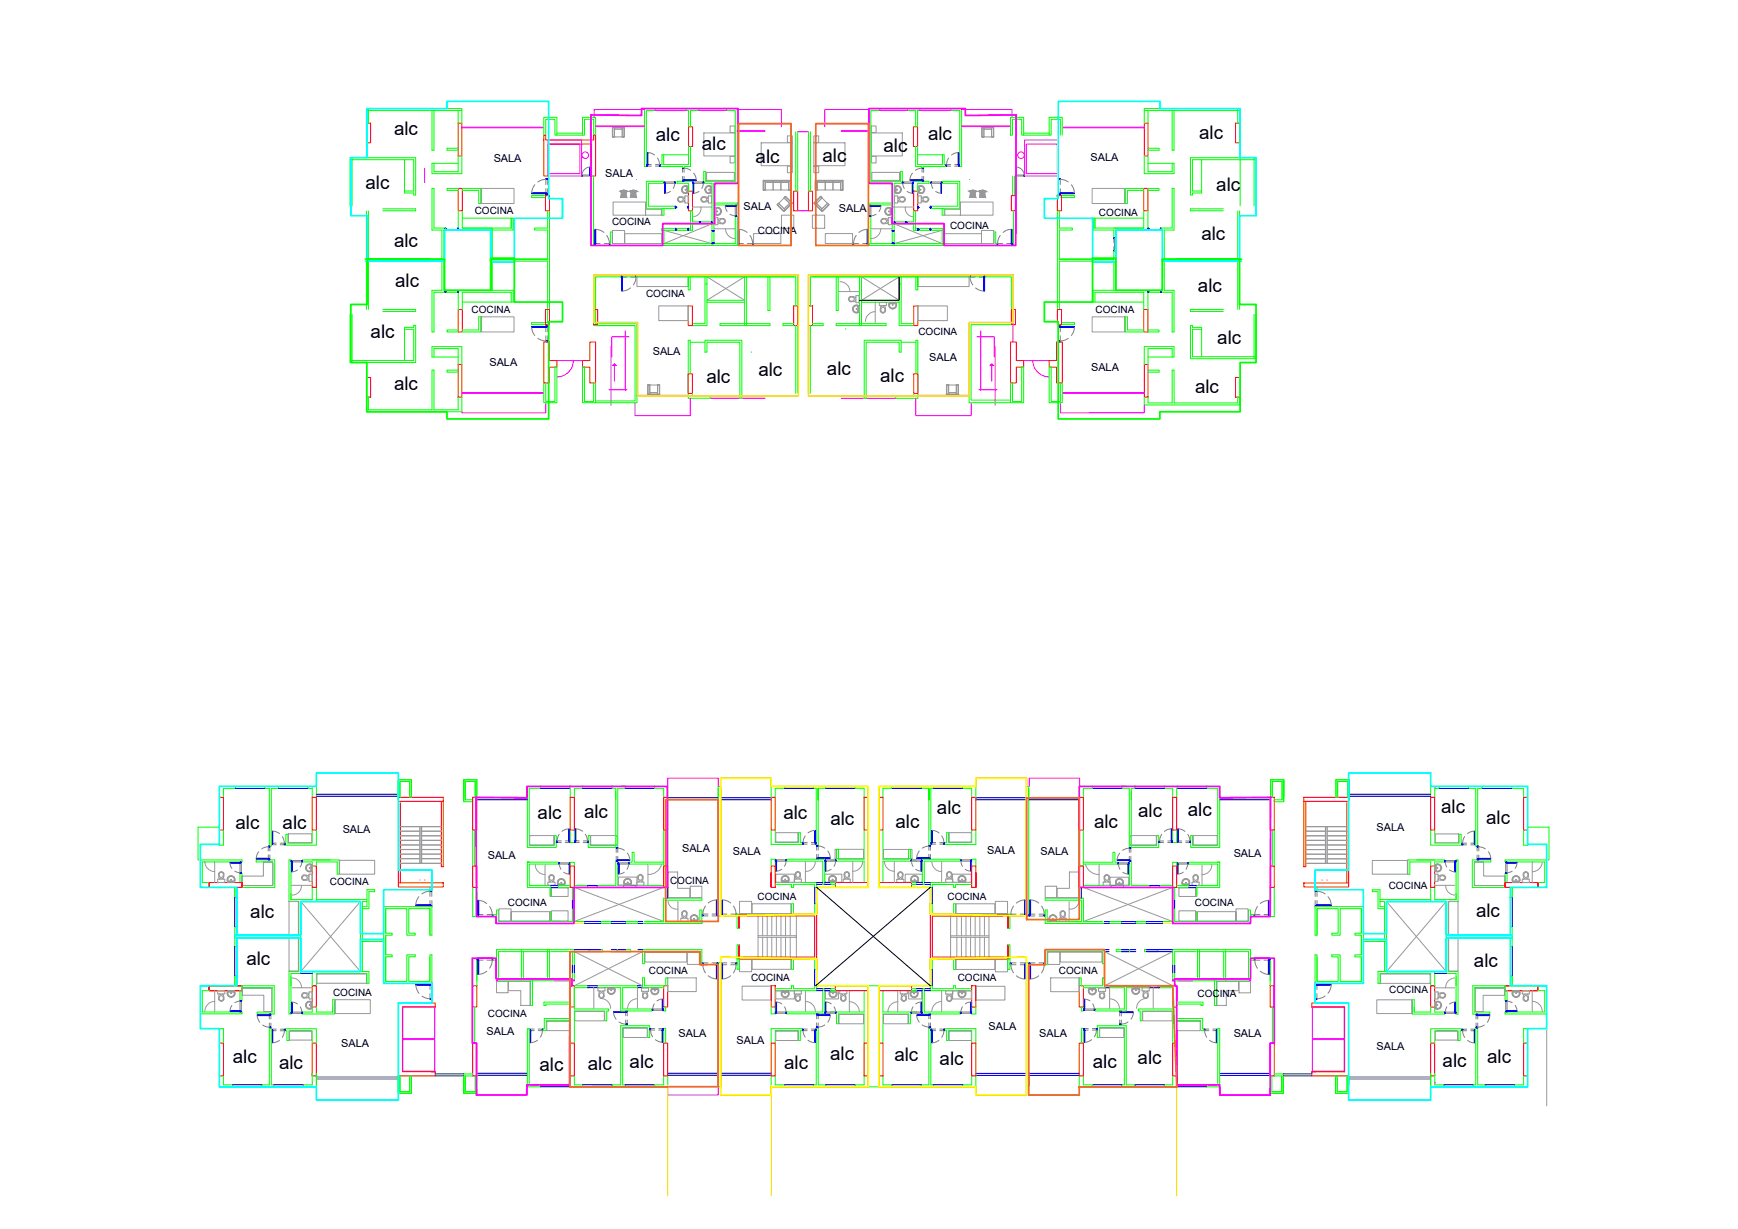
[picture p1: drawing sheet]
<svg xmlns="http://www.w3.org/2000/svg" width="707mm" height="500mm" viewBox="0 0 707 500" stroke-linecap="round" stroke-linejoin="round" font-family="sans-serif">
<defs><g id="words">
<g font-size="7.6">
<text x="160.3" y="54.9">alc</text>
<text x="266.7" y="57.3">alc</text>
<text x="377.5" y="56.8">alc</text>
<text x="487.8" y="56.7">alc</text>
<text x="285.5" y="61">alc</text>
<text x="359.4" y="61.9">alc</text>
<text x="307.4" y="66.4">alc</text>
<text x="334.6" y="66.1">alc</text>
<text x="148.7" y="77">alc</text>
<text x="494.7" y="77.6">alc</text>
<text x="160.3" y="100.6">alc</text>
<text x="488.7" y="97.6">alc</text>
<text x="160.7" y="116.6">alc</text>
<text x="487.3" y="118.8">alc</text>
<text x="150.7" y="137.5">alc</text>
<text x="495.2" y="140">alc</text>
<text x="287.3" y="155.8">alc</text>
<text x="308.5" y="152.8">alc</text>
<text x="336.4" y="152.5">alc</text>
<text x="358" y="155.5">alc</text>
<text x="160.3" y="158.6">alc</text>
<text x="486.1" y="159.7">alc</text>
<text x="218.7" y="333.1">alc</text>
<text x="237.6" y="332.6">alc</text>
<text x="318.6" y="332.9">alc</text>
<text x="337.8" y="335.4">alc</text>
<text x="381.1" y="331">alc</text>
<text x="463" y="332.2">alc</text>
<text x="483.2" y="331.9">alc</text>
<text x="586.2" y="330.8">alc</text>
<text x="604.5" y="335.3">alc</text>
<text x="95.8" y="337.4">alc</text>
<text x="115" y="337.4">alc</text>
<text x="364.2" y="336.6">alc</text>
<text x="445" y="336.9">alc</text>
<text x="101.8" y="373.5">alc</text>
<text x="600.4" y="373.1">alc</text>
<text x="100.2" y="392.4">alc</text>
<text x="599.6" y="393.3">alc</text>
<text x="337.7" y="431.1">alc</text>
<text x="363.8" y="431.4">alc</text>
<text x="94.7" y="432.5">alc</text>
<text x="113.5" y="434.8">alc</text>
<text x="219.5" y="435.5">alc</text>
<text x="239.1" y="435.4">alc</text>
<text x="256.1" y="434.6">alc</text>
<text x="319" y="434.7">alc</text>
<text x="382.2" y="433.1">alc</text>
<text x="444.5" y="434.2">alc</text>
<text x="462.7" y="432.7">alc</text>
<text x="586.8" y="434">alc</text>
<text x="604.9" y="432.2">alc</text>
</g>
<g font-size="4.4">
<text x="200.8" y="65.9">SALA</text>
<text x="443.6" y="65.7">SALA</text>
<text x="246.2" y="72">SALA</text>
<text x="302.5" y="85.6">SALA</text>
<text x="341.2" y="86.3">SALA</text>
<text x="199.1" y="148.8">SALA</text>
<text x="265.5" y="144.5">SALA</text>
<text x="378" y="146.9">SALA</text>
<text x="443.8" y="150.9">SALA</text>
<text x="139.4" y="339">SALA</text>
<text x="559.9" y="338">SALA</text>
<text x="277.5" y="346.6">SALA</text>
<text x="298.1" y="347.9">SALA</text>
<text x="401.6" y="347.4">SALA</text>
<text x="423.3" y="347.8">SALA</text>
<text x="198.4" y="349.3">SALA</text>
<text x="501.8" y="348.7">SALA</text>
<text x="402.1" y="419.1">SALA</text>
<text x="138.8" y="425.9">SALA</text>
<text x="198" y="421.1">SALA</text>
<text x="276.1" y="421.6">SALA</text>
<text x="299.6" y="424.7">SALA</text>
<text x="422.7" y="421.8">SALA</text>
<text x="501.8" y="421.6">SALA</text>
<text x="559.9" y="427.1">SALA</text>
</g>
<g font-size="4.1">
<text x="193.1" y="87.1">COCINA</text>
<text x="447" y="87.8">COCINA</text>
<text x="249" y="91.6">COCINA</text>
<text x="308.3" y="95.3">COCINA</text>
<text x="386.5" y="93">COCINA</text>
<text x="262.8" y="121">COCINA</text>
<text x="191.8" y="127.4">COCINA</text>
<text x="445.6" y="127.4">COCINA</text>
<text x="373.6" y="136.3">COCINA</text>
<text x="272.5" y="359.4">COCINA</text>
<text x="134.2" y="360.1">COCINA</text>
<text x="564.9" y="361.5">COCINA</text>
<text x="206.6" y="368.6">COCINA</text>
<text x="308.2" y="366">COCINA</text>
<text x="385.4" y="366.2">COCINA</text>
<text x="486.1" y="368.4">COCINA</text>
<text x="264" y="396.3">COCINA</text>
<text x="305.5" y="398.9">COCINA</text>
<text x="389.6" y="399">COCINA</text>
<text x="430.7" y="396">COCINA</text>
<text x="135.5" y="405.1">COCINA</text>
<text x="487.1" y="405.4">COCINA</text>
<text x="565.1" y="403.9">COCINA</text>
<text x="198.5" y="413.8">COCINA</text>
</g>
</g></defs>
<!-- layer: LIN -->
<path d="M85.1 359h13.3v1.9h-13.3h13.3v-1.9h-13.3v1.9zM85.1 359h13.3v1.9h-13.3zM339.8 359h13.3v1.9h-13.3zM357.5 359h13.3v1.9h-13.3zM612.2 359v1.9h13.4h-13.4v-1.9h13.4v1.9v-1.9zM612.2 359h13.4v1.9h-13.4zM85.1 401v1.9h13.3v-1.9h-13.3h13.3v1.9h-13.3zM85.1 401h13.3v1.9h-13.3zM339.8 401h13.3v1.9h-13.3zM357.5 401h13.3v1.9h-13.3zM612.2 401h13.4v1.9h-13.4z" fill="none" stroke="#f00" stroke-width=".41"/>
<!-- layer: LINEA1 -->
<g fill="none" stroke="#f00" stroke-width=".41">
<path d="M149.1 50.1h1.6v8h-1.6zM186.4 50.1h1.5v13.3h-1.5zM221.2 55h.8v2h19.5v-2h.8v16.6h-1.7v-13h-17.7v13h-1.7zM280.1 51.6h1.6v8h-1.6zM371.6 51.6h1.7v8h-1.7zM465.5 50.1h1.5v13.3h-1.5zM502.6 50.1h1.6v8h-1.6zM186.4 76.6h1.6v9.1h-1.6zM221.9 79.6h1.6v6.1h-1.6zM280 77.7h1.7v8h-1.7zM322.8 77.7h1.7v8h-1.7zM328.8 77.7h1.7v8h-1.7z"/>
<path d="M371.6 77.7h1.7v8h-1.7zM411.4 79.6h1.6v6.1h-1.6zM430.1 79.6h1.7v6.1h-1.7zM465.2 76.6h1.7v9.1h-1.7zM186.4 125.9h1.6v9.1h-1.6zM221.2 139.1h2.3v7.6h3v2.6h-3v6.5h-2.3zM221.9 125.9h1.6v6.2h-1.6zM239.9 139.1h2.4v16.7h-2.4v-6.5h-3v-2.6h3zM241.5 125.9h1.6v6.2h-1.6zM280 124.4h1.6v8h-1.6zM322.8 124.4h1.7v8h-1.7zM328.8 124.4h1.7v8h-1.7z"/>
<path d="M371.7 124.4h1.6v8h-1.6zM411.1 139.1h2.3v7.6h3v2.6h-3v6.5h-2.3zM411.4 125.9h1.6v6.2h-1.6zM429.8 139.1h2.3v16.7h-2.3v-6.5h-3v-2.6h3zM430.1 125.9h1.7v6.2h-1.7zM465.2 125.9h1.7v9.1h-1.7zM149.1 153.5h1.6v8h-1.6zM186.4 148.2h1.5v13.3h-1.5zM280 152h1.6v8h-1.6zM371.7 152h1.6v8h-1.6zM465.5 148.2h1.5v13.3h-1.5zM502.6 153.5h1.6v8h-1.6z"/>
<path d="M89.2 324.3h1.7v13.3h-1.7zM127 324.3h1.7v13.3h-1.7zM162 324.3h18.3v1.6h-18.3zM162 326.4v32.8M162.8 326.4v32.7M179.5 325.9v26.6h.8v-26.6M192.3 324.3h1.7v13.3h-1.7zM231.9 324.3h1.7v13.3h-1.7zM270 324.3h1.6v13.3h-1.6zM313.7 324.3h1.6v13.3h-1.6zM351.5 324.3h1.6v13.3h-1.6zM357.5 324.3h1.7v13.3h-1.7z"/>
<path d="M395.3 324.3h1.7v13.3h-1.7zM439 324.3h1.7v13.3h-1.7zM477 324.3h1.7v13.3h-1.7zM516.7 324.3h1.6v13.3h-1.6zM530.4 324.3h18.2v1.6h-18.2zM530.4 325.9v26.6h.8v-26.6M547.8 326.4v32.7M548.6 326.4v32.8M582 324.3h1.6v13.3h-1.6zM619.8 324.3h1.6v13.3h-1.6zM162 359.1h18.3v1.7h-18.3zM170.8 357.9v.1"/>
<path d="M172.8 357.9v.1M180.3 359.1v.1M192.3 352.3h1.7v8.6h-1.7zM231.9 352.3h1.7v8.6h-1.7zM270 352.3h1.6v8.6h-1.6zM313.7 352.3h1.6v8.6h-1.6zM313.7 354.9v6zM395.3 352.3h1.7v8.6h-1.7zM397 354.9v6zM439 352.3h1.7v8.6h-1.7zM477 352.3h1.7v8.6h-1.7zM516.7 352.3h1.6v8.6h-1.6z"/>
<path d="M530.4 359.1h18.2v1.7h-18.2zM530.4 359.1v.1M537.8 357.9v.1M539.8 357.9v.1M127 360.9h1.7h-1.7v-8.6h1.7v8.6M300.6 372.3v5.3M410 372.3v5.3M582 360.9v-8.6h1.6v8.6h-1.6h1.6M300.6 389.3v.8h31.6v-18.3h-31.6v5.8v-5h30.8v16.7h-30.8v-5v5.8M410 389.3v.8h-31.6v-18.3h31.6v5.8v-5h-30.8v16.7h30.8v-5v5.8M127 401h1.7h-1.7v8.6h1.7v-8.6M162 407.9h15v1.7h-13.3v26.3h13.3v1.7h-15z"/>
<path d="M192.3 401h1.7v8.6h-1.7zM231.9 401h1.7v8.6h-1.7zM270 401h1.6v8.6h-1.6zM313.7 401h1.6v8.6h-1.6zM313.7 401v5.9zM395.3 401h1.7v8.6h-1.7zM397 401v6zM439 401h1.7v8.6h-1.7zM477 401h1.7v8.6h-1.7zM516.7 401h1.6v8.6h-1.6zM533.6 407.9h15v29.7h-15v-1.6h13.3v-26.4h-13.3zM582 401v8.6h1.6v-8.6h-1.6h1.6"/>
<path d="M89.2 424.3h1.7v13.3h-1.7zM127 424.3h1.7v13.3h-1.7zM192.3 424.3h1.7v13.3h-1.7zM231.9 424.3h1.7v13.3h-1.7zM270 424.3h1.6v13.3h-1.6zM313.7 424.3h1.6v13.3h-1.6zM351.5 424.3h1.6v13.3h-1.6zM357.5 424.3h1.7v13.3h-1.7zM395.3 424.3h1.7v13.3h-1.7zM439 424.3h1.7v13.3h-1.7zM477 424.3h1.7v13.3h-1.7zM516.7 424.3h1.6v13.3h-1.6z"/>
<path d="M582 424.3h1.6v13.3h-1.6zM619.8 424.3h1.6v13.3h-1.6z"/>
</g>
<!-- layer: 0.05 -->
<g fill="none" stroke="#f0f" stroke-width=".41">
<path d="M187.9 51.7h33M187.9 52h33M222.9 57h13.7v14.6h-13.7zM223.2 58.6h12.7v12h-12.7zM242.3 51.2h19.8M242.3 51.5h19.8M262.1 44.5h-20.4v3.2M266.5 44.2h12.6M266.5 45h12.6M284.2 44.2h11.3M284.2 45h11.3M299.9 44.5h17.9v7.1"/>
<path d="M299.9 53.1h11.2M299.9 53.4h11.2M324.5 53.6h4.3M342.2 53.1h11.2M342.2 53.4h11.2M353.4 44.5h-17.9v7.1M357.8 44.2h11.3M357.8 45h11.3M374.2 44.2h12.6M374.2 45h12.6M391.2 44.5h20.4v3.2M391.2 51.2h19.9"/>
<path d="M391.2 51.5h19.9M416.8 57h13.6v14.6h-13.6zM417.4 58.6h12.7v12h-12.7zM432.4 51.7h33.1M432.4 52h33.1M172.7 68.5v5.7M324.5 85.7h4.3M412 111.8v27.3M254.3 134.5v24.3M255.9 137h-7v8.2M397.4 137h7.1v8.2M398.9 134.5v24.3"/>
<path d="M187.9 159.9h33.3M187.9 159.7h33.3M226.5 146.7h10.4M233.2 146.6a6.7 6.7 0 0 1-6.7 6.7M247.7 158.5h7.4M248.5 141v23.8M249.9 148.6v6.5M398.2 158.5h7.4M403.4 148.6v6.5M404.8 141v23.8M416.4 146.7h10.4M420.1 146.6a6.7 6.7 0 0 0 6.7 6.7"/>
<path d="M432.1 159.9h33.4M432.1 159.7h33.4M222 163.8v4.2h-34.1v-.5M259.1 161.1h20.9M259.1 160.8h20.9M280.8 162v7.1h-22.5v-5.3M289 162h11.9M289 161.2h11.9M301.8 162h9.3M301.8 161.2h9.3M342.2 162h9.3M342.2 161.2h9.3"/>
<path d="M352.3 162h12.1M352.3 161.2h12.1M372.5 162v7.1h22.6v-5.3M373.3 161.1h20.9M373.3 160.8h20.9M431.3 163.8v4.2l34.2-.1v-3.2M128.7 319.9v-5.5h33.3v8.7M271.6 319.8v-3.3h20.5v3.4M293.2 319.9v-3.4h20.5v3.4M397.1 319.9v-3.4h20.6v3.4M439.2 319.8v-3.3h-20.6v3.4M582.1 319.9v-5.5h-33.3v8.7"/>
<path d="M127 320.2h.1M583.6 320.2h.1M156.1 399.6h.4v.3h-.4zM175.3 399.6h.4v.3h-.4zM202 398.5h.4v.4h-.4zM225.5 398.9h5.8M225.5 398.1h5.8M233.2 398.5h.4v.4h-.4zM477 398.5h.4v.5h-.4zM479.3 399h5.8M479.3 398.2h5.8M508.3 398.5h.4v.5h-.4z"/>
<path d="M534.9 399.6h.4v.4h-.4zM554.1 399.6h.5v.4h-.5zM163.9 409.5h12.9v12.9h-12.9zM533.8 409.5h12.9v12.9h-12.9zM162 437.6v8.7M163.9 422.8h12.9v13h-12.9zM175.3 436h1.7M533.6 436h1.7M533.8 422.8h12.9v13h-12.9zM548.6 437.6v8.7M127 440.5h.1M162 443.5v4h-33.3v-5.4v4.2"/>
<path d="M214.4 442.1v3.3h-20.4v-2.6M292.1 442v3.4h-20.5v-3.3M293.2 442v3.4h20.5v-3.4v2.2M417.5 442v3.4h-20.5v-3.4v2.2M418.5 442v3.4h20.5v-3.3M496.2 442.1v3.3h20.5v-2.5M548.6 443.5v4h33.4v-5.4v4.2M583.6 440.5h.1"/>
<circle cx="238.1" cy="63.1" r="1.33"/>
<circle cx="415.3" cy="63.1" r="1.33"/>
</g>
<!-- layer: 03 -->
<g fill="none" stroke="#0f0" stroke-width=".41">
<path d="M149.1 50.1v-5.9h38.8v5.9M149.1 45h38.8M149.9 44.2v5.9M175.7 45v16.1h.8v-16.1M186.4 45v5.1M221.2 55v-7.3h5.3v7.3h-.8v-6.5h-3.7v6.5M226.5 54.2h10.4M226.5 55h10.4M236.9 47.7h5.4v7.3h-.8v-6.5h-3.8v6.5h-.8zM262.1 44.2h4.4v.8h-3.6v22.7h-.8zM269.3 45h10.8v6.6M279.1 45v-.8h5.1v.8h-3.3v6.6"/>
<path d="M280.1 59.6v7.3h-10.1v-3.9M280.9 59.6v8.1h-2.5v.4h-.8v-.4h-9v-.8h.7v-3.9h10.8M295.5 44.2v.8M323.7 53.6v24.1M324.5 53.6v24.1M328.8 53.6v24.1M329.6 53.6v24.1M357.8 44.2v.8M372.4 59.6v8.1h2.5v.4h.8v-.4h9v-.8h-.7v-3.9h-10.7M373.3 59.6v7.3h10.1v-3.9M374.2 45v-.8h-5.1v.8h3.3v6.6M384 45h-10.7v6.6"/>
<path d="M386.8 44.2h4.4v23.5h-.8v-22.7h-3.6zM411.1 47.7h5.3v7.3h-.8v-6.5h-3.7v6.5h-.8zM416.4 54.2h10.4M416.4 55h10.4M431.3 55v-6.5h-3.7v6.5h-.8v-7.3h5.3v7.3M465.5 50.1v-5.9h38.7v5.9M465.5 45h38.7M467 45v5.1M476.8 45v16.1h.8v-16.1M503.5 44.2v5.9M504.4 44.1v39.6M142.4 65h25.9v12.7h-3.8"/>
<path d="M143.2 64.1v19.6M164.5 65v13.5h3.8v.8h.8v-15.2h-26.7v19.6M186.4 63.4v6.4h-9.9v-3.4M186.4 60.3h-4.5v.8h4.5M186.4 76.6h-4.5v.8h4.5M187.9 63.4v7.2h-12.2v-4.2h10.7M188 76.6h7.5v6.2h-.8v-5.4h-6.7M240.6 71.6v28.2h.8v-28.2M280 77.7v-3.1h-4.6v-.8h6.3v3.9M371.6 77.7v-3.9h6.3v.8h-4.6v3.1M411.9 71.6v8M412.7 71.6v8"/>
<path d="M429.8 79.6h7.2v.8h-5.5M430.1 79.6v46.3M465.2 76.6h-7.4v6.2h.8v-5.4h6.6M465.5 63.4v7.2h12.1v-4.2h-10.6M466.9 76.6h4.6v.8h-4.6M467 63.4v6.4h9.8v-3.4M467 60.3h4.5v.8h-4.5M488.8 65v13.5h-3.7v.8h-.8v-15.2h26.6v19.6M510.1 64.1v19.6M510.9 65h-25.8v12.7h3.7M149.1 85.8v19.6h30.6M149.9 85.8v19.6"/>
<path d="M155.7 84.9h13.4v.8h-13.4M180.6 93.6h.5v-.8h-4.6v-16.2h-.8v17h4v11.8M180.6 93.6v24.5h28.1v4.8h-20.7M186.4 85.7v7.9h13v24.5M188 85.7v7.1h12.2v12.6M188 88.7h20.7M207.9 88.7v4.1h-19.9M208.7 88.7v4.9h-28.1M208.7 88.7v4.9M221.9 80.4h-5.7v-.8h7.3v52.5h-7.3v-.9h6.6v-25h-23.4M222.8 85.7v7.1h-5.3v.8h5.3v11.8h-23.4M248.3 94.4h.8v4.7h50v-11h.8v11.7h-51.6z"/>
<path d="M269.3 84.9v2.6h.8v-2.6M270.1 92.9v6.9M274.7 83.9h-11v-9.3h6.4v-.8h-7.2v11.1h11.8M280.9 85.7v8M280.9 92.9h-11.6v6.9M281.7 85.7v4.5h7.9M290.4 99.1v-24.5h9.5v-30.4h-4.4v.8h3.6v28.8h-12v-4.1h-.8v4.1h-.6v.8h3.9v25.2M290.4 91h-8.7v2.7h-12.4M290.4 82.6h9.5v.8h-9.5M353.4 88.1h.8v11h50v-4.7h.8v4.7h.4v.7h-52zM362.9 99.1v-24.5h-9.5v-30.4h4.4v.8h-3.6v28.8h12.1v-4.1h.7v4.1h.6v.8h-3.9v25.2M362.9 91h8.7v2.7h12.4"/>
<path d="M362.9 82.6h-9.5v.8h9.5M371.6 85.7v4.5h-7.9M372.4 92.9h11.6v6.9M372.4 85.7v8M378.6 83.9h11v-9.3h-6.4v-.8h7.2v11.1h-11.8M383.2 84.9v2.6h.8v-2.6M383.2 92.9v6.9M412.2 85.7v14.1h.8v-14.1M430.9 85.7v7.1h5.3v.8h-5.3v11.8h22.2v-3.2h.8v15.9M444.6 88.7v4.9h8.5v3.2h.8v-3.2h18.9M444.6 88.7h20.6M444.6 88.7v4.9"/>
<path d="M445.4 88.7v4.1h19.8M465.2 85.7v7.1h-12.1M466.9 85.7v7.9M472.8 93.6h-.5v-.8h4.5v-16.2h.8v17h-4v11.8M472.8 93.6v24.5h-28.2v4.8h20.6M497.6 84.9h-13.3v.8h13.3M503.5 85.8v19.6M504.2 85.8v19.6h-30.6M149.9 106.2v19.6M179.7 105.4h-30.6v.8M186.4 118.9h-9.9v16.1h-.8v-16.9h4v-11.9h-30.6v19.6M186.4 118.1v7.8"/>
<path d="M200.2 106.2v11.9M252.4 112.6v-.8h-10.9v20.6h16.8M280.8 112.6v5.3h-.8v-5.3v4M286.8 112.6v19h-5.2M286.9 115.5h.7M287.6 112.6v19.8h-6M302.9 112.6v19.8M303.7 112.6v19.8M312.4 112.6v13.7h.8v-13.7M323.1 112.6h-64v-.8h65.4v12.6M330.2 112.6h64v-.8h-65.4v12.6M340.1 112.6v13.7h.9v-13.7"/>
<path d="M349.6 112.6v19.8M350.4 112.6v19.8M365.8 112.6v19.8h5.9M365.8 115.5h.6M366.6 112.6v19h5.1M372.5 112.6v5.3h.8v-5.3v4M400.9 112.6v-.8h11.3v14.1M453.1 118.1v-11.9h-22.2v19.7M466.9 118.9h9.9v16.1h.8v-16.9h-4v-11.9h30.6v19.6M466.9 118.1v7.8M473.6 105.4h30.6v.8M503.5 106.2v19.6"/>
<path d="M142.4 127.9v19.6h26.7v-15.2h-.8v.9h-3.8v13.5M143.2 127.9v19.6M155.7 125.9h13.4v.8h-13.4M164.5 134h3.8v12.7h-25.9M186.4 134.2h-4.5v.8h4.5M188 134.2h6.7v-5.3h.8v6.1h-7.5M207.9 122.9v-4h-19.9v7M242 132.4h16.3v30.7h-16M280.8 139.2h6M286.8 138.4h15v23.6h-.9v-22.8h-13.3v4h-.8zM287.6 122.1h15.3M287.6 123h15.3"/>
<path d="M292.9 131.6h20.3v.8h-20.3zM322.8 131.6h-4.3v.8h4.3M323.7 124.4v-11.8h-81.4v19h16.8v32.2h-16.8M323.7 132.4v27.6M324.5 132.4v27.6M328.8 132.4v27.6M329.6 124.4v-11.8h81.8v19M329.6 132.4v27.6M330.5 131.6h4.3v.8h-4.3M340.1 131.6h20.3v.8h-20.3zM350.4 122.1h15.4M350.4 123h15.4"/>
<path d="M351.5 138.4h15.1v4.8h-.8v-4h-13.5v22.8h-.8zM366.6 139.2h6M411.1 131.2h-16.9v32.6h16.9M411.3 132.1h-16.3v30.6h16.1M431.8 131.2h5.2v.9h-6.9M445.4 122.9v-4h19.8v7M465.2 134.2h-6.6v-5.3h-.8v6.1h7.4M466.9 134.2h4.6v.8h-4.6M488.8 134h-3.7v11.1h25.8M497.6 125.9h-13.3v.8h13.3M510.1 127.9v18M510.9 127.9v18h-26.6v-13.6h.8v.9h3.7v11.9"/>
<path d="M176.5 145.2v-3.4h9.9v6.4M186.4 145.2h-10.7v-4.2h12.2v7.2M186.4 150.6h-4.5v.8h4.5M221.2 155.8v8h5.3v-14.5h-.8v14h-3.7v-7.5M241.5 155.8v7.5h-3.8v-14h-.8v14.5h5.4v-8M280.8 152v-13.6h-.8v23.6h9v-.8h-7.4v-1.2M372.6 152v-13.6h.7v23.6h-8.9v-.8h7.3v-1.2M411.1 155.8v8h5.3v-14.5h-.8v14h-3.7v-7.5M431.3 155.8v7.5h-3.7v-14h-.8v14.5h5.3v-8M467 145.2h10.6v-4.2h-12.1v7.2M467 150.6h4.5v.8h-4.5M476.8 145.2v-3.4h-9.8v6.4"/>
<path d="M149.1 161.5v6h38.8v-6M149.9 161.5v5.2h25.8v-16.1h.8v16.1h9.9v-5.2M465.5 161.5v3.2h38.7v-3.2M467 161.5v2.4h9.8v-13.3h.8v13.3h25.9v-2.4M105.8 319.9h7.5v.8h-2.9v23.4h-.8v-23.4h-3.8M107.7 319.9v.8M188.6 317.2v8.9h3.7v-.8h-3v-7.4M188.6 317.2h5.4v7.1M188.6 317.2v8.9M189.3 317.9h4v6.4M189.3 317.9v7.4M214.5 319.8h5.3v.8h-4.5v23.3h10.2v-4h.8v4.8h-11.8z"/>
<path d="M252.7 319.8h1.6v.8h-3v24.1h-12v-4.8h.8v4h10.4M254.3 319.8h-5.3v.8h1.5v24.1M292.1 319.9h1.1v52.7h-1.1zM353.1 319.8h-5.3v.8h3.7M353.1 319.9v4.4M357.5 319.8h5.3v.8h-3.6M357.5 319.9v4.4M417.5 319.9h1v52.7h-1zM456.4 319.8h5.3v.8h-1.5v24.1M457.9 319.8h-1.5v.8h3v24.1h11.9v-4.8h-.8v4h-10.3M490.8 319.8h5.3v24.9h-11.8v-4.8h.8v4h10.2v-23.3h-4.5zM602.9 319.9v.8"/>
<path d="M604.8 319.9h-7.4v.8h2.9v23.4h.8v-23.4h3.7M89.2 324.3v-4.4h6.5v.8h-4.8v3.6M89.2 337.6v6.2h1.7v-6.2M89.2 336.4h-8.6v13.4M127 324.3v-3.6h-1.7v-.8h3.4v4.4M127 337.6v5.4h-9.9v-3.7h-.8v3.7h-.7v.8h13.1v-6.2M162.7 324.3v-6.4h4v6.4M167.3 324.3v-7.1h-5.3v8.2M192.3 337.6v14.7M193.1 337.6v14.7M231.9 337.6v5.1h1.7v-5.1M231.9 324.3l-.1-4.5h5.1v.8h-3.3v3.7"/>
<path d="M270 337.6v14.7h1.6v-14.7M271.6 324.3v-4.5h-5.3v.8h3.7v4.7M292.1 320.6v4.7M313.7 337.6v5.9h12.6v-.8h-.8v-4h-.8v4h-9.4v-5.1M315.3 320.6h3.7v-.8h-5.3v4.5M315.3 320.7v3.6M332 320.7v23.1h.8v-23.1M332 320.6h-1v-.8h4.8v.8h-3M351.5 320.7v3.6M351.5 337.6v11.9h-10.4v-4h-.8l-.2 4.8M353.1 337.6v21.4M357.5 337.6v21.4"/>
<path d="M359.2 337.6v11.9h10.4v-4h.7l.2 4.8M359.2 320.7v3.6M377.8 320.7v23.1h.8v-23.1M377.8 320.6h-3v-.8h4.8v.8h-1M395.3 320.6h-3.7v-.8h5.4v4.5M395.3 337.6v5.1h-9.4v-4h-.8v4h-.8v.8h12.7v-5.9M395.3 320.7v3.6M418.5 320.6v4.7M439 337.6v14.7h1.7v-14.7M439 324.3v-4.5h5.3v.8h-3.6v4.7M477 337.6v5.1h1.7v-5.1M477 324.3v-3.7h-3.3v-.8h5.1l-.1 4.5"/>
<path d="M516.8 324.3v-7.1h5.4v8.9M517.5 324.3v-6.4h4v7.4M517.6 337.6v14.7M518.3 337.6v14.7M521.3 325.3h-3v.8h3.7M543.4 324.3v-7.1h5.4v8.2M544.1 324.3v-6.4h4v6.4M582 324.3v-4.4h3.3v.8h-1.7v3.6M582 337.6v6.2h13v-.8h-.6v-3.7h-.8v3.7h-10v-5.4M619.8 324.3v-3.6h-4.8v-.8h6.4v4.4M619.8 337.6v6.2h1.6v-6.2M621.4 336.4h8.7v13.4"/>
<path d="M85.1 359h-2.8v-8.4h16.1v-.8h-16.9v11.1h3.6M97.6 359v-3.8h.8v3.8M127 352.3v-1.7h-4v-.8h15v5.8h-.8v-5h-8.5v1.7M214.5 350.7v10.2h9.2v3.7h.4v-4.5h-8.8v-8.6h12v-.8h-12.8h.8M231.9 352.3v-1.6h1.7v1.6M250.5 350.3h.8v9.8h2.3v.8h-10.6v-.8h7.5zM270 350.7h-12.1v-4h-.8v4h-1.2v.8h14.1M313.7 352.3v-2.8h1.6v2.8M315.3 359h16.9v1.9h-.8v-1.2h-8.7v1.2h-.8v-1.2h-6.6M320 349.5h15.5v10.2h-.8v-9.4h-14.7zM337.9 350.3h13.6v8.7M339.8 359h-1.9v.7h1.9"/>
<path d="M345.5 359h1.2M363.9 359h1.3M370.8 359h1.9v.8h-1.9M372.7 350.3h-13.5v8.7M375.2 349.5h15.4v.8h-14.6v9.5h-.8zM395.3 359h-16.9v1.9h.8v-1.1h8.7v1.1h.8v-1.1h6.6M395.3 352.3v-2.8h1.7v2.8M440.7 350.7h12v-4h.8v4h1.2v.8h-14M459.4 350.4h.8v9.7h7.5v.8h-10.7v-.8h2.4zM477 352.3v-1.6h1.7v1.6M495.3 350.7h.8h-12.7v.8h11.9v8.6h-8.8v4.5h.4v-3.7h9.2v-10.2M582 352.3v-1.7h-8.5v5h-.8v-5.8h14.9v.8h-4v1.7"/>
<path d="M612.2 359v-3.8h.8v3.8M625.6 359h2.8v-8.4h-16.2v-.8h17v11.1h-3.6M95.5 360.9v4M95.5 364.9h.8M96.3 360.9v4h-.8M98.4 360.1h12.6v-9.5h-6.8v-.8h7.6v11.1h-13.4M127 360.9v5h-8.6v-16.1h-.8v16.9h3.9v13.7h-25.2v-3.4h-.8v8h.8v-3.6h25.2v13.8h-3.9v17.2h.8v-16.4h3.9v-29.3h24.3v28.5M128.7 360.9v5.8M128.7 365.9h20.6M147.4 368.8h1.9v-6.9h3.1v.8h-2.3v6.9h-2.7M149.3 366.7h-1.9v15.4M156.9 369.6v10"/>
<path d="M174.9 360.8v1.3M174.9 369.6v10.8M175.7 360.8v1.3M192.3 360.9v11.9h1.7v-9.8M194 360.9v11.9M202 375.6v-5.5h.7v4.7h21v-4h.4v4h8.7v-5.4h.8v5.4h4.2v.8M202 372h-1.4v.8h1.4M231.9 360.1h-4.9v.8h4.9M233.6 360.1h5.4v.8h-5.4v5.2h-.8v-5.2M244.4 374.8h4.2v.8h-4.2zM254.5 374.8h5v.8h-5zM260.6 360.9h9.4"/>
<path d="M262.2 374.8h7.8v-9.4h15.5v.8h-14.7v8.6h13.9v-4.7h.8v5.5h-24.1M270 360.1h-11.3v.8h1.2M321.9 371.8v-4.2h.8v4.2M331.4 371.8v-4.2h.8v4.2M331.7 371.8h-31.9v5.8h.8M345 360.9h1.7M363.9 360.9h1.7M378.4 371.8v-4.2h.8v4.2M379 371.8h31.8v5.8h-.8M387.9 371.8v-4.2h.8v4.2M440.7 360.9h9.3M440.7 360.1h11.3v.8h-1.3"/>
<path d="M448.5 374.8h-7.8v-9.4h-15.5v.8h14.7v8.6h-13.9v-4.7h-.8v5.5h24.1M451.2 374.8h5v.8h-5zM462 374.8h4.2v.8h-4.2zM472.9 375.6v-.8h4.1v-5.4h.8v5.4h8.7v-4h.4v4h21v-4.7h.8v5.5M477 360.1h-5.3v.8h5.3v5.2h.8v-5.2M478.7 360.1h4.9v.8h-4.9M508.7 372h1.3v.8h-1.3M516.7 360.9v11.9M518.3 360.9v11.9h-1.6v-9.8M534.9 360.8v1.3M535.7 360.8v1.3M535.7 369.6v10.8"/>
<path d="M553.8 369.6v10M561.3 365.9h20.7M561.3 366.7h1.9v15.4M563.2 368.8h-1.9v-6.9h-3.1v.8h2.3v6.9h2.7M582 360.9v5.8M583.6 360.9v5h8.7v-16.1h.8v16.9h-4v13.8h25.2v-3.5h.8v8h-.8v-3.6h-25.2v13.8h4v17.3h-.8v-16.5h-4v-29.3h-24.3v28.5M612.2 360.1h-12.5v-9.5h6.7v-.8h-7.5v11.1h13.3M614.3 360.9v4.1h.8M614.3 365h.8M615.1 360.9v4.1M95.5 396.9h.8v4.1M95.5 396.9v4.1"/>
<path d="M95.5 396.9h.8M146.6 382.1h9.5v-13.3h19.6v11.6h-.8v-10.8h-8.6v10h2.6v.8h-3.4v-10.8h-8.6v10h2.6v.8h-2.6v8h2.6v.7h-2.6v10.1h8.6v-10.8h3.4v.7h-2.6v10.1h8.6v-10.8h.8v11.5h-19.6v-17h-9.5M147.4 382.9v12.3M156.9 380.4v8M156.9 389.1v10.1M174.9 389.1v10.1M194 398.9v-9.2h-1.7v11.3M194 389.8v11.2M202 389.7h-1.4v.8h1.4M202 386.3h31.6v12.6h-31.6zM212.1 386.3v12.6M212.9 387.1v11"/>
<path d="M215.8 398.9v10.1h.8v-10.1M222.7 386.3v11.8M223.5 386.3v11.8M223.7 387.1h-21v11M224.1 387.1h8.7v11h-30.8M239.6 386.3h5.5v.8h-5.5zM251.1 386.3h5.4v.8h-5.4zM261.4 386.3h24.1v6.1h-.8v-5.3h-22.5v4.8h-.8zM292.1 391.6h1.1v50.5h-1.1zM299.8 389.3v5h.8v-4.2M300.6 390.1h30.8v4.2h.8v-4.2M300.6 384.3h-.8v5.8h.8"/>
<path d="M321.9 390.1v4.2h.8v-4.2M378.4 390.1v4.2h.8v-4.2h30.8M387.9 390.1v4.2h.8v-4.2M410 384.3h.8v5.8h-.8M410.8 389.3v5h-.8v-4.2M417.5 391.6h1v50.5h-1zM425.2 386.3h24.1v5.7h-.8v-4.9h-22.5v5.3h-.8zM454.1 386.3h5.4v.8h-5.4zM465.5 386.3h5.5v.8h-5.5zM477 386.3h31.7v12.7h-31.7zM486.5 387.1h-8.7v11.1h30.9M486.9 387.1h21v11.1"/>
<path d="M487.1 386.3v11.9M487.9 386.3v11.9M494 399v10h.8v-10M497.8 387.1v11.1M498.6 386.3v12.7M508.7 389.7h1.3v.8h-1.3M516.7 398.9v-9.2h1.6v11.3M516.7 389.8v11.2M535.7 389.2v10M553.8 380.4v8M553.8 389.2v10M563.2 382.9v12.3"/>
<path d="M564 382.1h-9.4v-13.3h-19.7v11.6h.8v-10.8h8.6v10h-2.6v.8h3.4v-10.8h8.7v10h-2.7v.8h2.7v8h-2.7v.8h2.7v10h-8.7v-10.8h-3.4v.8h2.6v10h-8.6v-10.8h-.8v11.6h19.7v-17.1h9.4M614.3 396.9h.8M615.1 396.9h-.8v4.1M615.1 396.9v4.1M85.1 401h-3.6v11.4h16.9v-.8h-16.1v-8.7h2.8M98.4 401.7h12.3v10h-6.1v.7h6.9v-11.4h-13.1v5.9h-.8v-4M98.4 401.9h12.3M127 401v-5.8h23.1v4.7h-.8v-3.9h-20.6v5M127 409.6v2.1h-4v.7h13.1v-5.8l-.8 .1v5h-6.6v-2.1M192.3 409.6v14.7M193.1 409.6v14.7M214.5 418.4h.8v22.9h4.5v.8h-5.3z"/>
<path d="M231.9 409.6v4.7h-10.5v4.1h-.5v.8h1.3v-4.1h9.7v9.2M231.9 407.6h-10.6v1.4h.8v-.6h9.8M233.6 401h6v.7h-6v8.7h14v.8h-.8v4h-.8v-4h-12.4v13.1M243 401h16.3v.7h-6v8.7h12v.8h-12.8v-9.5h-9.5zM270 401h-7.8v-3.3h-.8v4h8.6M270 409.6v1.6h.8v-1.6M270.8 401v-3.3h.8v3.3M313.7 409.6v2.8h1.6v-2.8M315.3 402.1h6.6v-1.1h.8v1.1h8.7v-1.1h.8v1.9h-16.9M320 411.6h14.7v-9.5h.8v10.3h-15.5zM332 418.1h.8v23.2h3v.8h-4.8v-.8h1zM339.8 402.1h-1.9v.8h1.9"/>
<path d="M340.1 411.6l.2 4.8h.8v-4h10.4v11.9M345 401h1.7M345.5 402.9h1.2M351.5 402.9v8.7h-13.6M353.1 402.9v21.4M357.5 402.9v21.4M359.2 402.9v8.7h13.5M363.9 401h1.7M363.9 402.9h1.3M370.5 411.6l-.2 4.8h-.7v-4h-10.4v11.9M370.8 402.1h1.9v.8h-1.9M375.2 402.1h.8v9.5h14.6v.8h-15.4z"/>
<path d="M377.8 418.1h.8v23.2h1v.8h-4.8v-.8h3zM395.3 409.6v2.8h1.7v-2.8M395.3 402.1h-6.6v-1.1h-.8v1.1h-8.7v-1.1h-.8v1.9h16.9M439 401v-3.3h.8v3.3M439.9 409.6v1.6h.8v-1.6M440.7 401h7.8v-3.3h.8v4.1h-8.6M451.4 401h16.3v.8h-9.6v9.4h-12.7v-.8h12v-8.6h-6zM477 401h-6v.8h6v8.6h-14v.8h.8v4h.8v-4h12.4v13.1M478.7 409.6v4.7h10.5v4.1h.5v.8h-1.3v-4.1h-9.7v9.2M478.7 407.6h10.6v1.4h-.7v-.6h-9.9M495.3 418.4h.8v23.7h-5.3v-.8h4.5zM517.6 409.6v14.7"/>
<path d="M518.3 409.6v14.7M582 409.6v2.1h-6.7v-5h-.8v5.8h13.1v-.8h-4v-2.1M582 401v-5h-20.7v4h-.8v-4.8h23.1v5.8M599.9 401.9h12.3M612.2 401.8h-12.3v9.9h6.1v.8h-6.9v-11.5h13.1v6h.8v-4.1M625.6 401h3.6v11.4h-17v-.8h16.2v-8.7h-2.8M89.2 424.3v-5.9h1.7v5.9M89.2 436.6v5.5h5.4v-.8h-3.7v-3.7M127 436.6v4.7h-3.6v.8h5.3v-5.5v4.7M127 424.3v-5.1h-9.5v4.1h-.8v-4.1h-.7v-.8h12.7v5.9M162 436.5v8.2h5.3v-7.1v7.1h-5.3v-7.1v3.7M162.7 437.6v6.4h4v-6.4"/>
<path d="M188.6 437.6v7.1h5.4M192.3 436.8h-3.7v7.9h5.4M192.3 437.6h-3v6.4h4v-6.4M194 437.6v7.1M231.9 437.6l-.1 4.5h5.1v-.8h-3.3v-3.7M270 424.3v-6h.8v6M270 436.6v4.7h-3.7v.8h5.3v-4.5M292.1 436.6v4.7M313.7 437.6v4.5h5.3v-.8h-3.7v-3.7M313.7 424.3v-5.9h12.6v.8h-.8v4h-.8v-4h-9.4v5.1M351.5 437.6v3.7h-3.7v.8h5.3v-4.5M357.5 437.6v4.5h5.3v-.8h-3.6v-3.7"/>
<path d="M395.3 437.6v3.7h-3.7v.8h5.4v-4.5M395.3 424.3v-5.1h-9.4v4h-.8v-4h-.8v-.8h12.7v5.9M418.5 436.6v4.7M439.9 424.3v-6h.8v6M440.7 436.6v4.7h3.6v.8h-5.3v-4.5M477 437.6v3.7h-3.3v.8h5.1l-.1-4.5M516.7 437.6v7.1M517.4 437.6v6.4h3.9v-6.4h-3M518.3 436.8h3.7v7.9h-5.3M522 437.6v7.1h-5.3M543.9 437.6v6.4h4.1v-6.4M548.6 436.5v8.2h-5.3v-7.1v7.1h5.3v-7.1v3.8"/>
<path d="M582 424.3v-5.9h12.6v.8h-.7v4.1h-.8v-4.1h-9.5v5.1M583.6 436.6v4.7h3.7v.8h-5.3v-5.5v4.8M619.8 424.3v-5.9h1.6v5.9M621.4 436.6v5.5h-5.3v-.8h3.7v-3.7M106.2 441.3h3.4v-23.2h.8v23.2h.9v.8h-5.1M106.6 441.3v.8M252.7 442.1h1.6v-.8h-1v-23.3h10.2v4h.8v-4.8h-11.8v24.1h-3.5v.8h5.3M456.4 442.1h5.3v-.8h-3.6v-24.1h-11.7v4.8h.8v-4h10.2v23.3h-1v.8h1.5M604.1 441.3v.8M604.4 441.3h-3.3v-23.2h-.8v23.2h-1v.8h5.1"/>
</g>
<!-- layer: PYV -->
<g fill="none" stroke="#00f" stroke-width=".41">
<path d="M216.2 78.5h6v.3h-6zM222 78.9l.7-.2 .1 .4zM222 72.7h.8l-.1 .4zM222.2 72.5v.2M222.2 79.1v.1M222.7 72.5v.2M222.7 79.1v.1M236.6 71.6h.1M236.6 71.3h.1M236.6 71.2l.3 .4h-.3zM239.9 68h.2v3.3h-.2zM240.1 71.2l.1 .4z"/>
<path d="M240.2 71.6h.1M240.2 71.3h.1M262.9 67.5h.2M262.9 67.1h.2M263.1 66.9l.3 .6-.3 .1zM263.3 62h.3v5h-.3zM268.3 67l.2-.1v.7l-.3-.1zM268.5 67.5h.1M268.5 67.1h.1M270.1 74.1h.1M270.1 74.4h.1M270.2 74l.2 .1-.1 .5z"/>
<path d="M270.3 74.5h.3v4.1h-.3zM274.4 74.1l.3-.1v.6zM274.7 74.1h.1M274.7 74.4h.1M277.6 68.2l.7 .1-.6 .2zM277.7 73.3l.6 .3h-.7zM277.7 68.1v.1M277.7 73.6v.2M278.1 68.1v.1M278.1 73.6v.2M278.2 73.1h5v.3h-5zM281.7 74.1h.1"/>
<path d="M281.7 74.4h.1M281.8 74l.3 .1-.2 .5zM282 74.5h.2v4.1h-.2zM286 74.1l.3-.1v.6zM286.3 74.1h.1M286.3 74.4h.1M366.9 74.1h.1M366.9 74.4h.1M367 74l.3 .1-.1 .5zM370.1 73.1h5v.3h-5zM371.1 74.5h.2v4.1h-.2zM371.3 74.1l.2-.1v.6z"/>
<path d="M371.5 74.1h.1M371.5 74.4h.1M375.1 68.2l.6 .1-.2 .2zM375.1 73.4l.5-.1 .1 .3h-.6zM375.2 68.1v.1M375.2 73.6v.2M375.6 68.1v.1M375.6 73.6v.2M378.6 74.1h.1M378.6 74.4h.1M378.7 74l.3 .1-.2 .5zM382.7 74.5h.3v4.1h-.3z"/>
<path d="M382.9 74.1l.3-.1v.6zM383.2 74.1h.1M383.2 74.4h.1M384.7 67.5h.2M384.7 67.1h.2M384.9 66.9l.2 .6-.2 .1zM389.7 62h.4v5h-.4zM390.1 67l.2-.1v.7l-.4-.1zM390.3 67.5h.1M390.3 67.1h.1M413 71.6h.1M413 71.3h.1"/>
<path d="M413.1 71.2l.2 .4h-.2zM413.3 68h.2v3.3h-.2zM416.6 71.2l.1 .4zM416.7 71.6h.1M416.7 71.3h.1M430.5 72.7l.8 .1-.7 .3zM430.6 78.7l.7 .4h-.8zM430.7 72.5v.2M430.7 79.1v.1M431.1 72.5v.2M431.1 79.1v.1M431.2 78.5h5.8v.3h-5.8z"/>
<path d="M181.1 92.8v.8M181.1 92.9h.1M181.1 93.4h.1M181.1 92.8h.3l-.1 .8zM181.3 92.8v.8M181.4 93.1h.1M186.1 93.1h.1M186.1 92.8h.2v.8zM186.2 92.8v.8M186.3 92.9h.1M186.3 93.4h.1M186.4 92.8v.8"/>
<path d="M241.6 99.7h.2M241.6 99.2h.2M241.8 99.1l.2 .6 .1-.2-.2 .3zM242 93.3h.4v5.9h-.4zM247.9 99.2l.2-.1v.7l-.2-.3-.2 .2zM248.1 99.7h.2M248.1 99.2h.2M274.7 84.5h.1M274.7 84h.1M274.7 83.9v.7M274.7 83.9l.3 .7h-.3zM274.7 93.5h.1"/>
<path d="M274.7 93h.1M274.7 92.9v.8M274.9 83.9v.7M275 92.9v.8M275 84.3h.1M275 93.4h.1M275 93.4l-.2-.5v.8M275 93.4l-.2 .3M279.7 84.3h.1M279.8 93.4h.1M279.8 83.9l.2 .7h-.3zM279.8 83.9v.7"/>
<path d="M279.9 92.9l.1 .8h-.2zM279.9 92.9v.8M280 84.5h.1M280 84h.1M280 93.5h.1M280 93h.1M280 83.9v.7M280.1 92.9v.8M284.5 90.2v.8M284.6 90.7h.1M284.6 90.7l-.1-.5h.5v.8M284.6 90.7v.3h.4"/>
<path d="M284.9 90.8h.1M284.9 90.4h.1M284.9 90.2v.8M289.3 90.7h.1M289.4 90.2l.2 .8h-.3zM289.4 90.2v.8M289.6 90.8h.1M289.6 90.4h.1M289.6 90.2v.8M289.6 98.9l.8-.2v.3zM289.6 93.7h.8M289.6 99.1h.8"/>
<path d="M289.6 93.9h.8M289.6 98.9h.8M289.8 93.7v.1M289.8 99v.1M290.1 94h.1M290.1 98.7h.1M290.3 93.7v.1M290.3 99v.1M290.4 93.8h-.8l.5 .2M290.4 93.8l-.3 .2M295 83.7h4.1v.2h-4.1zM299.1 83.5h.5v.2z"/>
<path d="M299.1 87.8l.5-.1v.2zM299.2 83.4v.1M299.2 87.9v.2M299.5 83.4v.1M299.5 87.9v.2M299.9 99.7h.1M299.9 99.2h.1M300 99.1l.3 .1v.5l.1-.2-.3 .3zM300.3 93.3h.4v5.9h-.4zM306.2 99.2l.2-.1v.7l-.4-.1zM306.4 99.7h.1M306.4 99.2h.1"/>
<path d="M346.8 99.7h.1M346.8 99.2h.1M346.9 99.1l.3 .1v.5l.1-.2-.2 .3zM352.7 93.3h.4v5.9h-.4zM353.1 99.2l.2-.1v.7l-.4-.1zM353.3 99.7h.1M353.3 99.2h.1M353.7 83.5l.5 .1-.4 .1zM353.8 87.7l.4 .2h-.5zM353.8 83.4v.1M353.8 87.9v.2M354.2 83.4v.1"/>
<path d="M354.2 87.9v.2M354.2 83.7h4.1v.2h-4.1zM362.9 93.8h.8l-.5 .2M362.9 93.8l.3 .2M362.9 98.7l.8 .3h-.8zM362.9 93.7h.8M362.9 99.1h.8M362.9 93.9h.8M362.9 98.9h.8M363.1 93.7v.1M363.1 99v.1M363.2 94h.1"/>
<path d="M363.2 98.7h.1M363.5 93.7v.1M363.5 99v.1M363.7 90.8h.1M363.7 90.4h.1M363.7 90.2v.8M363.9 90.2v.8M364 90.7h.1M364 90.7l-.2-.5v.8M364 90.7l-.2 .3M368.3 90.2h.6l-.1 .8h-.5zM368.3 90.8h.1"/>
<path d="M368.3 90.4h.1M368.4 90.2v.8M368.8 90.7h.1M368.9 90.2v.8M373.3 93.5h.1M373.3 93h.1M373.3 92.9v.8M373.3 84.5h.1M373.3 84h.1M373.3 83.9v.7M373.3 92.9l.2 .8h-.2zM373.4 83.9l.2 .7h-.2z"/>
<path d="M373.5 92.9v.8M373.5 83.9v.7M373.5 93.4h.1M373.6 84.3h.1M378.3 93.4h.1M378.3 84.3h.1M378.3 84.3l.3-.4v.7M378.3 84.3l.3 .3M378.4 92.9l.1 .8h-.2zM378.4 92.9v.8M378.4 83.9v.7M378.5 93.5h.1"/>
<path d="M378.5 93h.1M378.6 84.5h.1M378.6 84h.1M378.6 92.9v.8M378.6 83.9v.7M405.4 99.7h.1M405.4 99.2h.1M405.5 99.1l.3 .1v.5l.1-.2-.2 .3zM411.3 93.3h.4v5.9h-.4zM411.7 99.2l.2-.1v.7l-.2-.3-.2 .2zM411.9 99.7h.2M411.9 99.2h.2"/>
<path d="M453.1 96.9l.8 .1-.8 .1zM453.1 96.8h.8M453.1 97h.8M453.2 96.8v.1M453.3 97.1h.1M453.7 96.8v.1M466.9 92.9h.1M466.9 93.4h.1M466.9 92.8v.8M467 92.8v.8l.2-.5M467 92.8l.2 .3M467.1 92.8v.8"/>
<path d="M467.2 93.1h.1M472 93.1h.1M472 92.8h.2v.8zM472.1 92.8v.8M472.2 92.9h.1M472.2 93.4h.1M472.3 92.8v.8M181.1 118.3h.1M181.1 118.7h.1M181.1 118.1v.8M181.1 118.1h.3l-.1 .8zM181.3 118.1v.8"/>
<path d="M181.4 118.4h.1M186.1 118.4h.1M186.1 118.1h.2v.8zM186.2 118.1v.8M186.3 118.3h.1M186.3 118.7h.1M186.4 118.1v.8M252.4 112h.2M252.4 112.5h.2M252.6 111.9l.2 .3 .1-.3-.2 .7zM252.8 112.5h.4v5.9h-.4zM258.6 111.9l.1 .3 .3-.3v.7z"/>
<path d="M259 112h.1M259 112.5h.1M394.2 112h.2M394.2 112.5h.2M394.4 111.9l.2 .3 .2-.3-.3 .7zM400.1 112.5h.4v5.9h-.4zM400.3 111.9l.2 .3 .2-.3v.7zM400.7 112h.2M400.7 112.5h.2M453.1 101.9l.8 .2h-.8zM453.1 102.2h.8M453.1 102h.8"/>
<path d="M453.2 102.1v.1M453.3 101.9h.1M453.7 102.1v.1M466.9 118.3h.1M466.9 118.7h.1M466.9 118.1v.8M467 118.1v.8l.2-.5M467 118.1l.2 .3M467.1 118.1v.8M467.2 118.4h.1M472 118.4h.1M472 118.1h.2v.8z"/>
<path d="M472.1 118.1v.8M472.2 118.3h.1M472.2 118.7h.1M472.3 118.1v.8M216.2 132.8h6v.4h-6zM222 132.6h.8l-.1 .3zM222 138.8l.7-.2 .1 .4zM222.2 132.4v.2M222.2 139v.1M222.7 132.4v.2M222.7 139v.1M430.5 132.6l.8 .1-.7 .2z"/>
<path d="M430.6 138.6l.7 .4h-.8zM430.7 132.4v.2M430.7 139v.1M431.1 132.4v.2M431.1 139v.1M431.2 132.8h5.8v.4h-5.8zM95.7 319.9h12M113.3 319.9h12M219.8 319.8h12M236.9 319.8h12.1M254.3 319.8h12M319 319.8h12"/>
<path d="M335.8 319.8h12M362.8 319.8h12M379.6 319.8h12M444.3 319.8h12.1M461.7 319.8h12M478.8 319.8h12M585.3 319.9h12.1M603 319.9h12M95.7 320.7h12M110.7 338h.3v5h-.3zM113.3 320.7h12M128.7 323.9h33.3"/>
<path d="M128.7 323.1h33.3M194 325.3h20.5M194 324.5h20.5M219.8 320.6h12M231.3 337.1h.3v5h-.3zM233.9 337.1h.4v5h-.4zM236.9 320.6h12.1M254.3 320.6h12M271.6 325.3h20.5M271.6 324.5h20.5M293.2 325.3h20.5M293.2 324.5h20.5"/>
<path d="M319 320.6h12M331.4 337.7h.3v5h-.3zM335.8 320.6h12M362.8 320.6h12M378.9 337.7h.4v5h-.4zM379.6 320.6h12M397 325.3h20.5M397 324.5h20.5M418.5 325.3h20.5M418.5 324.5h20.5M444.3 320.6h12.1M461.7 320.6h12"/>
<path d="M476.4 337.1h.3v5.1l-.3-.1zM478.8 320.6h12M479 337.1h.3v5l-.3 .1zM496.1 325.3h20.6M496.1 324.5h20.6M548.6 323.9h33.4M548.6 323.1h33.4M585.3 320.7h12.1M599.7 338h.2v5h-.2zM603 320.7h12M93.6 350.8h4.1v.3h-4.1zM97.6 350.7h.6z"/>
<path d="M97.6 355l.5-.1 .1 .2zM97.7 350.6v.1M97.7 355.1v.1M98 350.6v.1M98 355.1v.1M104.2 349.1h5v.3h-5zM109.1 349.5l.6-.2 .1 .3zM109.1 344.2l.7 .2-.2 .1zM109.3 344.1v.1M109.3 349.6v.2M109.6 344.1v.1M109.6 349.6v.2"/>
<path d="M110.4 343.5h.1M110.4 343.1h.1M110.5 343l.3 .4-.2 .2zM115.7 343h.2v.6l-.3-.1zM115.9 343.5h.1M115.9 343.1h.1M118.4 350.1h.1M118.4 350.4h.1M118.4 350l.3 .1-.2 .5zM118.6 350.5h.3v4.1h-.3zM122.6 350.1l.3-.1v.6zM122.9 350.1h.1"/>
<path d="M122.9 350.4h.1M226.3 342.6h.1M226.3 342.2h.1M226.4 342l.2 .6 .1-.2-.2 .3zM227.3 351h.1M227.3 351.4h.1M227.4 351h.3l-.2 .5zM231.4 351.4h.3v4.1h-.3zM231.6 351h.3v.5zM231.7 342l.1 .7-.3-.1zM231.8 342.6h.1M231.8 342.2h.1"/>
<path d="M231.9 351h.1M231.9 351.4h.1M233.6 342.6h.1M233.6 342.2h.1M233.7 342l.2 .6 .2-.2-.3 .3zM239 342.1l.2-.1v.7l-.4-.1zM239.2 342.6h.1M239.2 342.2h.1M250.7 344.8l.6 .1-.6 .2zM250.7 349.9l.6 .3h-.6zM250.8 344.7v.1M250.8 350.2v.1"/>
<path d="M251.2 344.7v.1M251.2 350.2v.1M251.2 349.7h5v.3h-5zM251.3 351h.1M251.3 351.4h.1M251.4 351h.3l-.2 .5zM251.5 351.4h.3v4.1h-.3zM255.6 351h.3v.5zM255.9 351h.1M255.9 351.4h.1M315.3 350.2h.2M315.3 349.9h.2"/>
<path d="M315.5 349.7l.2 .1-.1 .5zM315.6 350.2h.3v4.1h-.3zM319.7 349.8l.2-.1v.6zM319.9 350.2h.1M319.9 349.9h.1M326.3 343.2h.2M326.3 342.8h.2M326.5 342.7l.2 .6 .1-.2-.2 .2zM331.7 342.7h.2v.6h-.3zM331.9 343.2h.1M331.9 342.8h.1M332.2 343.9l.6 .2-.6 .2z"/>
<path d="M332.2 359h2.5M332.2 359.7h2.5M332.2 349l.6 .3h-.6zM332.3 343.8v.1M332.3 349.3v.2M332.7 343.8v.1M332.7 349.3v.2M332.7 348.8h5v.3h-5zM335.5 350.2h.1M335.5 349.9h.1M335.5 359h2.4M335.5 359.7h2.4"/>
<path d="M335.6 349.7l.2 .1-.1 .5zM335.7 350.2h.3v4.1h-.3zM339.8 349.8l.3-.1v.6zM340.1 350.2h.1M340.1 349.9h.1M370.5 349.9h.1M370.5 350.2h.1M370.6 349.7l.2 .1-.1 .5zM372.7 359h2.5M372.7 359.8h2.5M372.9 348.8h5v.4h-5zM374.6 350.2h.3v4.1h-.3z"/>
<path d="M374.8 349.8l.2-.1v.6zM375 349.9h.2M375 350.2h.2M376 359h2.4M376 359.8h2.4M377.8 349.2l.6-.1 .1 .2zM377.8 343.9l.7 .2-.3 .2 .2-.2zM378 343.8v.1M378 349.3v.2M378.3 343.8v.1M378.3 349.3v.2M378.6 343.2h.2"/>
<path d="M378.6 342.8h.2M378.8 342.7l.1 .6 .2-.2-.3 .2zM384 342.7h.2v.6h-.4zM384.2 343.2h.1M384.2 342.8h.1M390.6 349.9h.1M390.6 350.2h.1M390.7 349.7l.3 .1-.2 .5zM394.8 350.2h.2v4.1h-.2zM394.9 349.8l.3-.1v.6zM395.2 349.9h.1M395.2 350.2h.1"/>
<path d="M454.4 349.7h5v.3h-5zM454.7 351h.1M454.7 351.4h.1M454.8 351h.2l-.1 .5zM458.8 351.4h.3v4.1h-.3zM459 351h.2v.5zM459.2 351h.2M459.2 351.4h.2M459.4 350.1l.5-.2 .1 .3zM459.4 344.8l.6 .1-.3 .2 .2-.1zM459.5 344.7v.1M459.5 350.2v.2"/>
<path d="M459.9 344.7v.1M459.9 350.2v.2M471.3 342.6h.2M471.3 342.2h.2M471.5 342.1l.2 .5 .1-.2-.2 .3zM476.8 342.1l.1 .6-.3-.1zM476.9 342.6h.1M476.9 342.2h.1M478.7 342.6h.1M478.7 342.2h.1M478.7 351h.1M478.7 351.4h.1"/>
<path d="M478.8 342.1l.2 .5 .1-.2-.2 .3zM478.8 351h.2l-.1 .5zM479 351.4h.2v4.1h-.2zM483 351h.2v.5zM483.2 351h.2M483.2 351.4h.2M484.1 342.1l.1 .6-.3-.1zM484.2 342.6h.1M484.2 342.2h.1M587.6 350.2h.1M587.6 350.5h.1M587.7 350l.3 .1-.2 .5z"/>
<path d="M591.7 350.5h.3v4.1h-.3zM591.9 350.1l.3-.1v.6zM592.2 350.2h.1M592.2 350.5h.1M594.6 343.5h.1M594.6 343.1h.1M594.7 343l.3 .5 .1-.1-.2 .2zM599.9 343h.3v.6l-.4-.1zM600.2 343.5h.1M600.2 343.1h.1M600.8 344.2l.7 .2-.6 .2zM600.9 349.3l.6 .3h-.7z"/>
<path d="M601 344.1v.1M601 349.6v.2M601.4 344.1v.1M601.4 349.6v.2M601.4 349.1h5v.3h-5zM612.5 350.7l.5 .1-.4 .2zM612.6 354.9l.4 .2h-.5zM612.6 350.6v.1M612.6 355.1v.1M612.9 350.6v.1M612.9 355.1v.1M612.9 350.8h4.2v.3h-4.2z"/>
<path d="M95.5 364.9v12.1M96.3 364.9v12.1M169.1 368h5.9v.4h-5.9zM174.9 362.3h.7v.3zM174.9 368.5l.7-.3-.2 .2 .3 .2zM175 362.1v.2M175 368.6v.2M175.5 362.1v.2M175.5 368.6v.2M194 372.6h.1M194 372.2h.1M194.1 372l.4 .7-.1-.2-.3 .3z"/>
<path d="M194.4 366.2h.3v5.9h-.3zM200.2 372.1l.3-.1v.8l-.3-.3-.1 .2zM200.5 372.6h.1M200.5 372.2h.1M224.1 360.1h2.9M224.1 360.9h2.9M232.8 366.1v3.3M233.6 366.1v3.3M237.8 374.8h6.6M237.8 375.6h6.6M239 360.1h4M239 360.9h4"/>
<path d="M248.6 374.8h5.9M248.6 375.6h5.9M253.6 360.1h5.1M253.6 360.9h5.1M259.5 374.8h2M259.5 375.6h2M270.8 360.9v4.5M271.6 360.9v4.5M285.5 372.4h.1M285.5 372h.1M285.6 371.8l.4 .7h-.4zM291.4 366h.4v5.9h-.4z"/>
<path d="M291.8 371.8l.2 .7h-.4zM292 372.4h.1M292 372h.1M293.2 372.4h.1M293.2 372h.1M293.3 371.8l.2 .7 .2-.2-.2 .2zM293.5 366h.4v5.9h-.4zM299.6 371.8l.1 .7h-.4zM299.7 372.4h.1M299.7 372h.1M331.4 360.9v6.7M332.2 360.9v6.7"/>
<path d="M341 360.9h4M365.6 360.9h4M378.4 360.9v6.7M379.2 360.9v6.7M410.8 372.4h.2M410.8 372h.2M411 371.8l.2 .7 .2-.2-.3 .3zM416.7 366h.4v5.9h-.4zM417.1 371.9l.2-.1v.8l-.2-.3-.2 .2zM417.3 372.4h.2M417.3 372h.2M418.5 372.4h.1"/>
<path d="M418.5 372h.1M418.6 371.8l.2 .7 .2-.2-.2 .3zM418.8 366h.4v5.9h-.4zM424.8 371.9l.2-.1v.8l-.4-.1zM425 372.4h.2M425 372h.2M439 360.9v4.5M439.8 360.9v4.5M449.2 374.8h2M449.2 375.6h2M452 360.1h5M452 360.9h5"/>
<path d="M456.2 374.8h5.8M456.2 375.6h5.8M466.2 374.8h6.7M466.2 375.6h6.7M467.7 360.1h4M467.7 360.9h4M477 366.1v3.3M477.8 366.1v3.3M483.6 360.1h2.9M483.6 360.9h2.9M510 372.6h.2M510 372.2h.2"/>
<path d="M510.2 372l.3 .7-.3 .1zM515.9 366.2h.4v5.9h-.4zM516.4 372l.2 .8-.4-.1zM516.6 372.6h.1M516.6 372.2h.1M535 362.3l.7 .1-.6 .2 .2-.1zM535.1 368.3l.6 .4h-.7l.3-.3zM535.1 368.7v.1M535.1 362.1v.2M535.6 362.1v.2M535.6 368.7v.1M535.6 368h5.9v.4h-5.9z"/>
<path d="M614.3 365v12M615.1 365v12M95.5 385v11.9M96.3 385v11.9M122.3 396h4.7M122.3 395.2h4.7M175.1 399.9v.2M175.6 399.9v.2M194 389.9h.1M194 390.4h.1M194.1 389.8l.3 .3 .1-.2-.3 .6zM194.4 390.5h.3v5.8h-.3z"/>
<path d="M200.1 389.9l.1 .2 .3-.3v.7zM200.5 389.9h.1M200.5 390.4h.1M232.8 392.5v3.3M233.6 392.5v3.3M233.6 387.1h10.8M233.6 386.3h10.8M248.6 387.1h5.9M248.6 386.3h5.9M259.5 387.1h1.9M259.5 386.3h1.9M285.5 391.8h.1"/>
<path d="M285.5 392.3h.1M285.6 391.6l.3 .3 .1-.2-.3 .7zM291.4 392.3h.4v5.9h-.4zM291.6 391.7l.2 .2 .2-.3v.8zM292 391.8h.1M292 392.3h.1M293.2 391.8h.1M293.2 392.3h.1M293.3 391.6l.2 .3 .2-.2-.2 .7zM293.5 392.3h.4v5.9h-.4zM299.3 391.7l.1 .2 .3-.3v.8zM299.7 391.8h.1"/>
<path d="M299.7 392.3h.1M331.4 394.3v6.7M332.2 394.3v6.7M378.4 394.3v6.7M379.2 394.3v6.7M410.8 392.3h.2M410.8 391.8h.2M411 391.6l.2 .3 .2-.1-.3 .6zM416.7 392.3h.4v5.9h-.4zM416.9 391.8l.2 .1 .2-.3v.8zM417.3 392.3h.2M417.3 391.8h.2"/>
<path d="M418.5 392.3h.1M418.5 391.8h.1M418.6 391.6l.2 .3 .2-.1-.2 .6zM418.8 392.3h.4v5.9h-.4zM424.6 391.8l.4-.2v.8zM425 392.3h.2M425 391.8h.2M449.3 387.1h1.9M449.3 386.3h1.9M456.2 387.1h5.8M456.2 386.3h5.8M466.2 387.1h10.8"/>
<path d="M466.2 386.3h10.8M477 392.5v3.3M477.8 392.5v3.3M510 390.4h.2M510 389.9h.2M510.2 389.8l.2 .3 .1-.2-.2 .6zM515.9 390.5h.4v5.8h-.4zM516.2 389.9l.1 .2 .3-.3v.7zM516.6 390.4h.1M516.6 389.9h.1M535.1 400v.1M535.6 400v.1"/>
<path d="M583.6 396h4.7M583.6 395.2h4.7M614.3 385v11.9M615.1 385v11.9M93.6 411.1h4.1v.2h-4.1zM97.6 407l.6 .1zM97.7 411.3l.4-.1 .1 .3zM97.7 406.9v.1M97.7 411.5v.1M98 406.9v.1M98 411.5v.1M104.6 412.8h5v.3h-5z"/>
<path d="M109.6 412.6l.6 .1-.3 .2 .2-.1zM109.6 417.9l.5-.2 .1 .3zM109.7 412.4v.2M109.7 418v.1M110.1 412.4v.2M110.1 418v.1M110.4 418.7h.1M110.4 419.1h.1M110.5 418.6l.3 .1-.2 .5zM110.7 419.2h.3v5h-.3zM115.6 418.7l.3-.1v.6zM115.9 418.7h.1"/>
<path d="M115.9 419.1h.1M118.4 412.1h.1M118.4 411.7h.1M118.4 411.7l.3 .4-.3 .1zM118.6 407.6h.3v4.1h-.3zM122.8 411.7l.1 .5-.3-.1zM122.9 412.1h.1M122.9 411.7h.1M169.1 400.3h5.9v.4h-5.9zM174.9 400.1h.8l-.1 .4zM175 406.2l.6-.1-.2 .1 .3 .3h-.8zM175.1 406.5v.1"/>
<path d="M175.6 406.5v.1M215.3 419.1h.1M215.3 418.7h.1M215.4 418.6h.3l-.2 .6zM215.6 419.1h.3v5h-.3zM220.5 418.6h.3v.6zM220.8 419.1h.1M220.8 418.7h.1M239 401.7h4M239 401h4M249.6 411.5h5v.3h-5zM254.5 411.3l.6 .2-.2 .2 .2-.2z"/>
<path d="M254.5 416.6l.6-.2v.3zM254.6 411.2v.1M254.6 416.7v.2M255 411.2v.1M255 416.7v.2M259.3 401.7h2.1M259.3 401h2.1M264.3 418.5h.1M264.3 418.9h.1M264.4 418.4h.3l-.2 .6zM265.3 410.8h.1M265.3 410.5h.1"/>
<path d="M265.3 410.4l.1 .5zM269.3 418.9h.3v5h-.3zM269.4 406.3h.2v4.2h-.2zM269.5 418.4h.3v.6zM269.6 410.5l.2 .4h-.3zM269.8 410.8h.1M269.8 410.5h.1M269.8 418.5h.2M269.8 418.9h.2M315.3 412h.2M315.3 411.7h.2M315.5 411.6l.2 .5h-.2z"/>
<path d="M315.6 407.6h.3v4.1h-.3zM319.7 411.7l.2 .4h-.2zM319.9 412h.1M319.9 411.7h.1M326.3 419.1h.2M326.3 418.7h.2M326.5 418.6h.3l-.2 .6zM331.4 419.1h.3v5h-.3zM331.6 418.6h.3v.6zM331.9 419.1h.1M331.9 418.7h.1M332.2 412.5l.6 .1-.6 .2z"/>
<path d="M332.2 402.9h2.5M332.2 402.1h2.5M332.2 417.6l.6 .3h-.6zM332.3 412.4v.1M332.3 417.9v.2M332.7 412.4v.1M332.7 417.9v.2M332.7 412.7h5v.4h-5zM335.5 412h.1M335.5 411.7h.1M335.5 402.9h2.4M335.5 402.1h2.4"/>
<path d="M335.6 411.6l.2 .5h-.2zM335.7 407.6h.3v4.1h-.3zM339.9 411.7l.2 .4h-.3zM340.1 412h.1M340.1 411.7h.1M341 401h4M365.6 401h4M370.5 412h.1M370.5 411.7h.1M370.6 411.6l.2 .5h-.2zM372.7 402.9h2.5M372.7 402.1h2.5"/>
<path d="M372.9 412.7h5v.4h-5zM374.6 407.6h.3v4.1h-.3zM374.9 411.7l.1 .4h-.2zM375 412h.2M375 411.7h.2M376 402.9h2.4M376 402.1h2.4M377.8 412.6h.7l-.3 .2 .2-.1zM377.8 417.8l.6-.2 .1 .4zM378 412.4v.2M378 418v.1M378.3 412.4v.2"/>
<path d="M378.3 418v.1M378.6 419.1h.2M378.6 418.7h.2M378.8 418.6h.3l-.3 .6zM378.9 419.1h.4v5.1h-.4zM383.8 418.6h.4v.6zM384.2 419.1h.1M384.2 418.7h.1M390.6 412h.1M390.6 411.7h.1M390.7 411.6l.3 .5h-.3zM394.8 407.6h.2v4.1h-.2z"/>
<path d="M395 411.7l.2 .4h-.3zM395.2 412h.1M395.2 411.7h.1M440.7 418.5h.1M440.7 418.9h.1M440.7 410.9h.1M440.7 410.5h.1M440.8 418.4h.3l-.2 .6zM440.8 410.4l.3 .3-.2 .2zM441 418.9h.3v5h-.3zM441 406.4h.2v4.1h-.2zM445.2 410.4l.1 .5h-.3z"/>
<path d="M445.3 410.9h.1M445.3 410.5h.1M445.9 418.4h.3v.6zM446.2 418.5h.2M446.2 418.9h.2M449.3 401h2.1M449.3 401.8h2.1M455.5 411.3l.6 .2-.6 .2zM455.5 416.4l.6 .3h-.6zM455.6 411.2v.1M455.6 416.7v.2M456 411.2v.1"/>
<path d="M456 416.7v.2M456.1 411.5h5v.4h-5zM467.7 401h4M467.7 401.8h4M489.7 419.1h.1M489.7 418.7h.1M489.8 418.6h.3l-.2 .6zM494.7 419.1h.3v5.1h-.3zM494.9 418.6h.3v.6zM495.2 419.1h.1M495.2 418.7h.1M534.9 400.1l.8 .1-.6 .3z"/>
<path d="M535.1 406.1l.6 .4h-.8zM535.1 406.5v.1M535.6 406.5v.1M535.6 400.4l5.9-.1v.4h-5.9zM587.6 412.1h.1M587.6 411.7h.1M587.7 411.7l.3 .4-.3 .1zM591.7 407.6h.3v4.1h-.3zM592 411.7l.2 .5-.3-.1zM592.2 412.1h.1M592.2 411.7h.1M594.6 418.7h.1"/>
<path d="M594.6 419.1h.1M594.7 418.6l.4 .1-.2 .5zM599.7 419.2h.2v5h-.2zM599.8 418.7l.4-.1v.6zM600.2 418.7h.1M600.2 419.1h.1M600.4 412.6l.7 .1-.6 .2zM600.5 417.7l.6 .3h-.7zM600.5 412.5v.1M600.5 418v.1M601 412.5v.1M601 418v.1"/>
<path d="M601 412.8h5v.3h-5zM612.5 407l.5 .1-.4 .2zM612.6 411.2l.4 .3h-.5zM612.6 407h.1M612.6 411.5v.1M612.9 407h.1M612.9 411.5v.1M612.9 411.1h4.2v.3h-4.2zM128.7 438.1h33.3M128.7 438.9h33.3M177 437.6h11.6M177 436.8h11.6"/>
<path d="M194 436.6h20.4M194 437.4h20.4M271.6 436.6h20.5M271.6 437.4h20.5M293.2 436.6h20.5M293.2 437.4h20.5M397 436.6h20.5M397 437.4h20.5M418.5 436.6h20.5M418.5 437.4h20.5M496.2 436.6h20.5M496.2 437.4h20.5"/>
<path d="M522 437.6h11.6M522 436.8h11.6M548.6 438.1h33.4M548.6 438.9h33.4M94.6 442.1h12M94.6 441.3h12M111.3 442.1h12.1M111.3 441.3h12.1M219.8 442.1h12M219.8 441.3h12M236.9 442.1h12.1M236.9 441.3h12.1"/>
<path d="M254.3 442.1h12M254.3 441.3h12M319 442.1h12M319 441.3h12M335.8 442.1h12M335.8 441.3h12M362.8 442.1h12M362.8 441.3h12M379.6 442.1h12M379.6 441.3h12M444.3 442.1h12.1M444.3 441.3h12.1"/>
<path d="M461.7 442.1h12M461.7 441.3h12M478.8 442.1h12M478.8 441.3h12M587.3 442.1h12M587.3 441.3h12M604.1 442.1h12M604.1 441.3h12"/>
</g>
<!-- layer: MUEBLES -->
<g fill="none" stroke="#989898" stroke-width=".41">
<path d="M249.2 52v3.6M249.2 55.5l.2 .1M249.2 55.6h.1M249.3 55.8h.6l-.8-.2 .2-3.9 4.6 .1 .1 3.8-.9 .1 .7 .1M249.3 51.9h4.5M249.3 51.9h-.1M249.3 55.7h.5M249.4 51.9l-.2 .1M249.8 51.9l.2 .1M249.9 52v3.5M250 55.5l.1 .1M250 52.4v.3"/>
<path d="M250 55.5l-.2 .1M250.1 52.5h2.8M250.1 55.7h2.8M250.1 51.9l-.1 .1M253 51.9l.1 .1M253.1 52v3.5M253.1 52.4v.3M253.1 55.5l-.1 .1M253.2 55.5l.1 .1M253.3 55.7h.4M253.3 51.9l-.1 .1M253.7 51.9l.2 .1"/>
<path d="M253.8 51.9h.1M253.9 55.6h-.1M253.9 55.5l-.2 .1M253.9 52v3.6M286.3 54.1h12.7v9.3h-12.7zM297 51.2h2v2.7h-2zM309.6 58.1h12.7v9.3h-12.7zM320.3 55.3h2v2.6h-2zM331 58.1h12.7v9.3h-12.7zM331 55.3h2v2.6h-2zM354.3 54.1h12.7v9.3h-12.7zM354.3 51.2h2.1v2.7h-2.1z"/>
<path d="M399.5 52v3.6M399.5 55.5l.1 .1M399.5 55.6h.1M399.6 51.9h4.5M399.6 55.7h.4M399.6 51.9l-.1 .1M400.1 51.9l.1 .1M400.2 55.5l-.1 .1M400.2 52v3.5M400.3 55.5l.1 .1M400.3 52.4l.1 .1M400.4 52.5h2.8"/>
<path d="M400.4 55.7h2.8M400.4 52.5l-.1 .2M400.4 51.9l-.1 .1M403.2 55.6h.3M403.2 52.5l.2 .2M403.2 51.9h.3M403.4 52v3.5M403.4 52.4l-.2 .1M403.5 55.7h.4M404 51.9l.1 .1M404.1 51.8h-4.7l-.1 3.8 .9 .1-.7 .1M404.1 55.7h-.7l.7 .1"/>
<path d="M404.1 51.7l.2 .2M404.1 51.9v3.7M404.1 55.5l-.1 .1M404.2 55.6h-.1M404.2 52v3.6M404.3 55.6l-.2 .2M195.9 76.6h13.2v6.2h-13.2zM252.3 77.8l1.4-.4 1.4 .4-1.4-.2-1.2 .4M253.2 77.9h1.1M254.3 77.8l.3 .3 .3 2.1h-2.4l.4-2.1M256.2 77.8l1.5-.4 1.3 .4-1.3-.2zM257 77.9h1.2"/>
<path d="M257.1 77.8l-.3 .3-.4 2.1h2.4l-.3-2.1-.3-.3M258.9 73l.1 .1M277.7 76l1.1-.5 1.2 .4v2.5a1.66 1.66 0 0 1-2.3-.1 1.66 1.66 0 0 1 0-2.3zM279 75.8a1.29 1.29 0 0 0-1.5 1.3 1.29 1.29 0 0 0 1.5 1.3M279 75.8l.4 .4-.1 2-.3 .2M279.1 75.6h.1M279.1 75.6a2.06 2.06 0 0 1 0 3 1.55 1.55 0 0 1-1.8-1.5 1.55 1.55 0 0 1 1.8-1.5M286.8 77.1a1.33 1.33 0 0 1 1.4-1.6 1.33 1.33 0 0 1 1.1 1.9l-.1 .7-.6 .5M286.8 77.1a1.55 1.55 0 0 0 1.8 1.5M287.2 76l1.1-.5 1.2 .4v2.5a1.66 1.66 0 0 1-2.3-.1 1.66 1.66 0 0 1 0-2.3zM287.4 70.1h11.3v3.3h-11.3zM288.1 79.8v2.6"/>
<path d="M288.5 75.8l.4 .4v1.8a1.13 1.13 0 0 1-1.6-.1 1.13 1.13 0 0 1 0-1.5l1.2-.6M288.6 75.6h.1M288.6 78.6h.1M289.3 79.7l-1.1 .1M289.4 79.7l.1 .1M289.4 79.8l.1 2.6M297 63.6h2v2.7h-2zM310.6 77.1l.1 .1M310.6 73.5h10.9M310.7 73.3v4.1h.6l-.7-.2 .1-3.7 10.8-.1M310.7 77.3h.5M310.7 73.5l-.1 .1"/>
<path d="M311.2 77.2h.3M311.2 73.5h.3M311.3 73.6v3.5M311.4 73.9l.1 .2M311.5 74.1h2.8M311.5 77.3h2.8M311.5 74.1l-.1 .1M314.3 74.1l.2 .1M314.3 73.5l.2 .1M314.5 73.6v.4M314.5 74.3v2.8M314.5 77.1l-.2 .1"/>
<path d="M314.5 73.9l-.2 .2M314.5 77.1l.2 .1M314.5 73.9l.2 .2M314.7 74.1h2.8M314.7 77.3h2.8M314.7 74.1l-.2 .1M314.7 73.5l-.2 .1M317.5 74.1v3.1M317.5 73.5v.6M317.7 77.1l.1 .1M317.7 73.9l.1 .2M317.8 74.1h2.8"/>
<path d="M317.8 77.3h2.8M317.8 74.1l-.1 .1M317.8 73.5l-.1 .1M319.4 79.9l-.5 .5 .5-.4M319.4 79.9l2.8 2.6M320.3 67.6h2v2.6h-2zM320.7 74.1l.1 .1M320.7 73.5l.1 .1M320.8 77.1l.2 .1M320.8 73.6v3.5M320.8 77.1l-.1 .1M320.8 73.9l-.1 .2"/>
<path d="M320.9 77.3h.5M321 73.5l-.2 .1M321.4 73.5l.2 .1M321.5 73.3l.2 3.9-.9 .2 .8-.2-.1-3.7M321.6 77.1l-.2 .1M331 67.6h2v2.6h-2zM331.6 73.5v3.7M331.8 77.1l.2 .1M331.9 73.3l-.2 3.9 .8 .2-.7-.2M331.9 77.3h.5M332 73.5l-.2 .1M332.4 73.5l.1 .1"/>
<path d="M332.5 73.6v3.5M332.5 77.1l-.1 .1M332.6 77.1l.1 .1M332.6 73.9l.1 .2M332.7 74.1h2.8M332.7 77.3h2.8M332.7 74.1l-.1 .1M332.7 73.5l-.1 .1M333.7 79.9l-2.6 2.7 3.2 3.4M333.7 79.9l.7 .5-.5-.4M335.6 73.5l.1 .1M335.7 77.1l.2 .1"/>
<path d="M335.7 73.9v.3M335.7 73.6v.4M335.7 74.3v2.8M335.7 77.1l-.1 .1M335.8 74.1h2.9M335.8 77.3h2.9M335.9 73.5l-.2 .1M338.7 73.5l.1 .1M338.8 73.6v.4M338.8 74.3v2.8M338.8 73.9v.3M338.8 77.1l-.1 .1"/>
<path d="M338.9 77.1l.1 .1M338.9 73.9l.1 .2M339 74.1h2.8M339 77.3h2.8M339 74.1l-.1 .1M339 73.5l-.1 .1M341.9 74.1l.1 .1M341.9 73.5l.1 .1M342 73.6v3.5M342 77.1l.2 .1M342 77.1l-.1 .1M342 73.9l-.1 .2"/>
<path d="M342.1 77.3h.5M342.2 73.5l-.2 .1M342.6 73.5l.2 .1M342.7 73.3l.1 4-.8 .1 .8-.2M342.8 73.5h-11h10.9v3.7M342.8 77.1l-.2 .1M354.3 63.6h2.1v2.7h-2.1zM354.6 70.1h11.3v3.3h-11.3zM363.9 75.9a1.68 1.68 0 0 1 2.3 .1 1.68 1.68 0 0 1 0 2.3 1.68 1.68 0 0 1-2.3 .1zM364.7 78.6h.1M364.8 75.6h-.1M364.8 75.8l-.4 .4v1.8a1.19 1.19 0 0 0 1.9-.4 1.19 1.19 0 0 0-.9-1.7l-.5-.1"/>
<path d="M366.6 77.1a1.33 1.33 0 0 0-1.5-1.6 1.33 1.33 0 0 0-1 1.9v.7l.6 .5M366.6 77.1a1.55 1.55 0 0 1-1.8 1.5M373.8 75.7l-.4 .2v2.5l.4 .2M373.8 75.7a1.63 1.63 0 0 1 2.4 1.4 1.63 1.63 0 0 1-2.4 1.5M374.2 75.6a2.06 2.06 0 0 0 .1 3 1.55 1.55 0 0 0 1.8-1.5 1.55 1.55 0 0 0-1.8-1.5M374.3 75.6h.1M374.4 75.8l-.4 .4v1.8a1.19 1.19 0 0 0 1.8-.4 1.19 1.19 0 0 0-.9-1.7l-.5-.1M394.3 77.8l1.4-.4 1.4 .4-1.4-.2zM394.4 73l-.1 .1M395.1 77.9h1.1M395.2 77.8l-.4 .3-.3 2.1h2.4l-.3-2.1-.3-.3M398.4 78l1.2-.4 1.3 .4"/>
<path d="M399 77.9h1.2M399.1 77.8l-.4 .3-.3 2.1h2.4l-.3-2.1M401 77.8l-1.4-.4-.9 .1-.3 .5M444.2 76.6h13.3v6.2h-13.3zM249.1 93.7h5v5.4h-5zM249.4 82.2h13.2v5.3h-13.2zM254.1 95.1h15.2v4h-15.2zM262.6 85.1h6.4v2.4h-6.4zM270.1 93.7l19.5 5.4M276.3 80.4a.95 .95 0 0 1 1.4 0 .95 .95 0 0 1 0 1.4 .95 .95 0 0 1-1.4 0M276.4 80.4a.78 .78 0 0 0-.6 .7 .78 .78 0 0 0 .6 .7M276.9 80a1.1 1.1 0 0 0-1.4 1.1 1.1 1.1 0 0 0 1.4 1.1"/>
<path d="M276.9 80l1.7 .4M278.6 82.4l.1-2.7h1.1l.1 2.7M278.6 81.9l-1.7 .3M278.6 82.4l.1 .1M278.7 82.6h1.1M279.9 82.4l-.1 .1M281.7 84.2h7.9M285.1 84.2a3.5 3.5 0 0 1-3.3 4M285.8 80.1a1.08 1.08 0 0 0-.7 1 1.08 1.08 0 0 0 .7 1M285.8 80.1l2.3 .3M286.9 80.4a.78 .78 0 0 1 .5 .7 .78 .78 0 0 1-.5 .7M286.9 80.4a.95 .95 0 0 0-1.3 0 .95 .95 0 0 0 0 1.4 .95 .95 0 0 0 1.3 0"/>
<path d="M288.1 81.9l-2.3 .2M288.2 82.4l.1 .1M288.2 82.6h1.1M289.6 91l-19.5 8.1M290.5 93.1h8.6M290.7 84.7a1.68 1.68 0 0 1 2.3 .1 1.68 1.68 0 0 1 0 2.3 1.68 1.68 0 0 1-2.3 .1zM290.7 91.3l.2 .1M290.8 91.4h1.1M290.9 86.7l.6 .8M290.9 85.2v1.5M291.5 84.4l-.6 .8M291.5 87.5h.1"/>
<path d="M291.6 84.4a1.55 1.55 0 0 1 1.8 1.6 1.55 1.55 0 0 1-1.8 1.5M291.6 84.4h-.1M291.6 84.6l-.3 .5v1.7a1.19 1.19 0 0 0 1.8-.4 1.19 1.19 0 0 0-.9-1.7h-.5M291.9 88.5l-1.1 .1-.1 2.7M291.9 88.5l.1 2.8M292 91.3l-.1 .1M292 89.2l1.2-.3a1.24 1.24 0 0 1 1.9 1.1 1.24 1.24 0 0 1-1.9 1l-1.2-.3M295.1 93a4 4 0 0 0 4 4M306.5 95h11.1v4h-11.1zM316.1 83.2l.6-.6-.5 .6M316.2 83.1l2.5 2.9M316.4 83.2v.2"/>
<path d="M316.6 82.9l-.4 .4M317.9 87.5h5v5.4h-5zM318.7 86h.3M318.9 80.6l-2.2 2.2M318.9 84.9l-2-2 2.4 2.4M318.9 84.8h.2M318.9 80.6h.2M319.1 80.6l2.2 2.2M319.1 80.6l2.5 2.6-2.3 2.1M319.1 84.9l.2 .4M319.1 80.4v.2M319.3 85.3l-.5 .5"/>
<path d="M319.4 80.1l-.3 .3M319.4 80.1l2.7 2.4-.4 .6M319.5 80l2.6 2.7-3.2 3.2-2.7-2.6M321.1 82.9l-2 2M321.6 83h.2M322.2 82.8l-3.2 3.2M322.2 82.5v.3M330.5 87.5h4.9v5.4h-4.9zM331.3 82.8l.3 .3M331.3 82.5v.2M331.6 83h.2M332.2 82.9l2.1 2"/>
<path d="M333.8 80h.1M333.8 85.3h.3M334.1 85.3l.5 .5M334.3 84.9v.2M334.3 80.4v.2M334.3 80.6l-2.2 2.2M334.3 80.6l-2.5 2.6 2 2.1M334.3 80.4l-.5-.3-2.6 2.5 3.2 3.3M334.3 80.6l2.4 2.2M334.3 84.8h.2M334.3 86h.3M335.7 95h11.1v4h-11.1z"/>
<path d="M336.5 82.9l-2.5 2.4M336.7 82.9l.3 .5M337.1 83.2v.1M337.2 83.1l-2.6 2.9M337.2 83.2l-.5-.6 .4 .7-2.7 2.6M354.2 93.1h8.6M358.3 93a4 4 0 0 1-4 4M360.4 89l.9 .2M360.5 89l-.3-.1a1.24 1.24 0 0 0-1.9 1.1 1.24 1.24 0 0 0 1.9 1l.3-.1M361.3 91.3l.2-2.8 1.1 .1v2.7M361.3 90.7l-.9 .2M361.4 91.3l.1 .1"/>
<path d="M361.4 91.4h1.1M361.7 84.6l.4 .5v1.7a1.15 1.15 0 0 1-1.7-.1 1.15 1.15 0 0 1 .3-1.7l1-.3M361.8 84.4h.1M361.8 84.4a1.55 1.55 0 0 0-1.8 1.6 1.55 1.55 0 0 0 1.8 1.5M361.8 87.5h.1M361.8 84.4l.7 .8M362.2 84.5l.4 .2v2.5l-.4 .2M362.3 84.5a1.63 1.63 0 0 0-2.4 1.5 1.63 1.63 0 0 0 2.4 1.4M362.5 85.2v1.5M362.5 86.7l-.7 .8M362.6 91.3l-.1 .1M363.7 84.2h7.9"/>
<path d="M363.7 91l19.5 8.1M363.9 82.4l.1-2.7h1.2v2.7M363.9 82.4l.1 .1M364 82.6h1.1M365.2 82.4l-.1 .1M365.2 81.9l1.8 .3M366.4 80.4a.95 .95 0 0 1 1.3 0 .95 .95 0 0 1 0 1.4 .95 .95 0 0 1-1.3 0M366.5 80.4a.78 .78 0 0 0-.6 .7 .78 .78 0 0 0 .6 .7M367 80a1.1 1.1 0 0 1 1.3 1.1 1.1 1.1 0 0 1-1.3 1.1M367 80l-1.8 .4M368.3 84.2a3.5 3.5 0 0 0 3.3 4M373.4 82.4l.1 .1"/>
<path d="M373.4 82.4l.1-2.7h1.2v2.7M373.5 82.6h1.1M374.7 82.4l-.1 .1M374.7 81.9l.9 .2M375.6 80.2l-.9 .2M375.6 82.1l.9 .1M376.5 80l-.9 .1M376.5 80a1.1 1.1 0 0 1 1.3 1.1 1.1 1.1 0 0 1-1.3 1.1M377 80.4a.78 .78 0 0 1 .5 .7 .78 .78 0 0 1-.5 .7M377 80.4a.95 .95 0 0 0-1.3 0 .95 .95 0 0 0 0 1.4 .95 .95 0 0 0 1.3 0M383.2 93.7l-19.5 5.4M384 95.1h15.2v4h-15.2z"/>
<path d="M384.3 85.1h6.4v2.4h-6.4zM390.7 82.2h13.2v5.3h-13.2zM399.2 93.7h5v5.4h-5zM259.1 112.6h20.9v4h-20.9zM287.6 112.6l15.3 9.5M302.9 112.6l-15.3 9.5M341.1 118.6h8.5M341.7 114.6a4 4 0 0 1 4 4M350.4 112.6l15.4 9.5M365.8 112.6l-15.4 9.5M373.3 112.6h20.9v4h-20.9zM195.9 128.9h13.2v6.1h-13.2z"/>
<path d="M268 124.4h12v6h-12zM345.9 120.9a.96 .96 0 0 1 1.3 .1 .96 .96 0 0 1 0 1.3 .96 .96 0 0 1-1.3 .1M345.9 120.9a.78 .78 0 0 0-.5 .8 .78 .78 0 0 0 .5 .7M346.4 120.6a1.1 1.1 0 0 0-1.3 1.1 1.1 1.1 0 0 0 1.3 1M346.4 120.6l1.7 .4M347.2 124.6l1.1-.5 1.2 .3v2.5a1.66 1.66 0 0 1-2.3-.1 1.66 1.66 0 0 1 0-2.2zM347.3 122.6l-.9 .1M347.4 124.5a1.15 1.15 0 0 1 1.5-.3 1.15 1.15 0 0 1 .4 1.5 1.29 1.29 0 0 1-1.2 1.6 1.29 1.29 0 0 1-1.3-1.6zM348.1 120.4l.2 2.7h1.1l.1-2.7M348.1 122.4l-.8 .3M348.2 120.3h1.3M348.5 124.4a1.29 1.29 0 0 0-1.4 1.3 1.29 1.29 0 0 0 1.4 1.3"/>
<path d="M348.6 124.4l.3 .2 .1 1.9-.4 .5M356 122.8v8.5M356 126.8a4 4 0 0 0-4 4M357.7 123.1v1.1M357.7 124.2l.1 .1M357.8 123l2.8 .1-.1 1.1-2.7 .1M357.8 123l-.1 .1M358.4 124.3l-.3 2.3M358.4 126.5a.78 .78 0 0 0 .7 .6 .78 .78 0 0 0 .8-.6M358.4 126.6a.95 .95 0 0 1 .1-1.4 .95 .95 0 0 1 1.3 0 .95 .95 0 0 1 .1 1.4M359.9 124.3l.3 1.4a1.14 1.14 0 0 1-.6 1.5 1.14 1.14 0 0 1-1.5-.6M361.6 123.8a1.55 1.55 0 0 0 1.5 1.8 1.55 1.55 0 0 0 1.5-1.8"/>
<path d="M361.6 123.8a2.08 2.08 0 0 1 3 0M361.6 123.7v.1M361.7 123.3l.1-.3h2.6l.1 .3M361.7 123.3a1.63 1.63 0 0 0 1.4 2.4 1.63 1.63 0 0 0 1.5-2.4M362.2 123.5h1.8M362.2 123.5a1.12 1.12 0 0 0 0 1.5 1.12 1.12 0 0 0 1.4 .2l.6-.5 .2-.8M364 123.5l.4 .4M364.6 123.7v.1M373.3 124.4h12.1v6h-12.1zM444.2 128.9h13.3v6.1h-13.3zM263.6 156.7h.7M263.6 156.5h.7l-.7 .1"/>
<path d="M263.6 156.4l-.1 4 4.6 .1 .3-.2-.2-3.9M263.6 156.6h.1M264.3 156.7v3.5M264.3 159.5l.2 .2M267.3 156.6l-3 .1M267.3 159.7l-3 .2M267.3 156.6v3.7M267.3 159.7l.2 .2M267.5 159.5l-.2 .2M267.5 156.7h.7M268.1 156.5l-.6 .1h.7v3.7l-4.6 .1v-3.8M385.1 156.7h.8l-.2 3.6"/>
<path d="M385.2 156.5l.7 .1h-.8v3.7l4.6 .1M385.2 156.4l-.2 .2 .1 3.8 4.6 .1M385.9 156.7h3.9M385.9 159.5l.2 .2M385.9 159.9h3.1M389 156.7v3.5M389 159.5l-.1 .2M389.7 156.5h-.7l.7 .1M389.7 156.4v4.1M389.7 156.6h.1M389.8 156.6l-.1 3.7M263.6 160.2l.1 .1"/>
<path d="M264.3 160.2l-.1 .1M264.3 160.2l.2 .1M267.5 160.2l.2 .1M268.2 160.2l-.1 .1M385.1 160.2l.2 .1M385.9 160.2l.2 .1M388.9 160.3h.3M389.8 160.2l-.2 .1M117.3 339.1h9.5v3.6h-9.5zM162.8 340h8M162.8 338.1h8M162.8 336.3h16.7"/>
<path d="M170.8 336.3v14.9M171.5 340h8M171.5 338.1h8M171.5 336.3v14.9M215.5 339.9h9.8v3.8h-9.8zM240.3 339.9h10.7v3.8h-10.7zM315.6 338.7h9v3.8h-9zM386.1 338.7h9v3.8h-9zM459.7 339.9h10.7v3.8h-10.7zM485.4 339.9h9.7v3.8h-9.7zM531.2 340h8M531.2 338.1h8"/>
<path d="M531.2 336.3h16.6M539.2 336.3v14.9M539.8 340h8M539.8 338.1h8M539.8 336.3v14.9M583.8 339.2h9.5v3.6h-9.5zM83.4 350.5a4 4 0 0 0 4 4M87.3 350.5v8.5M88.6 357.6h2.7l.1 1.2-2.7 .1zM88.9 355.4a1.11 1.11 0 0 1 1.1-.9 1.11 1.11 0 0 1 1.1 .9M89 355.4v1.3M89 356.8l.2 .8"/>
<path d="M89.3 356.4a.78 .78 0 0 0 .7 .5 .78 .78 0 0 0 .8-.5M90.7 355.3v1.1M90.8 355.3a.92 .92 0 0 0-1.4-.3 .92 .92 0 0 0-.1 1.4M91 355.4l.1 .4M91.1 355.8l-.4 1.8M92.5 358v.1M92.7 358l.4 .4M92.7 358a1.25 1.25 0 0 1 1.4-1.5 1.25 1.25 0 0 1 1 1.8l-.3 .1M93.1 358.4h1.7M93.2 358.7h1.6M95.5 358.5a1.67 1.67 0 0 0-1.8-2.3 1.67 1.67 0 0 0-1 2.8h2.5l.2-.5M95.5 358v.1"/>
<path d="M95.5 358.1l-.7 .6M95.5 358a1.49 1.49 0 0 0-1.8-1.7 1.49 1.49 0 0 0-.8 2.4h.3M98.4 356.3h8.7v-5.7h3.9v9.5h-12.6zM124.7 351.9l1.2-.5 1.1 .4v2.5a1.64 1.64 0 0 1-2.3-.2 1.64 1.64 0 0 1 0-2.2zM124.8 356l.9 .2M124.8 356h-.2a1.24 1.24 0 0 0-2 1 1.24 1.24 0 0 0 2 1h.2M125.7 358.3l.1-2.7h1.2v2.7M125.7 357.8l-.9 .2M125.7 358.3l.1 .1M125.8 358.5h1.1M126.1 351.7a1.25 1.25 0 0 0-1.5 1.4 1.25 1.25 0 0 0 1.8 1l.1-.2M126.1 351.7l.4 .4"/>
<path d="M126.2 351.5h.1M126.2 354.5h.1M126.4 352.1v1.8M126.8 352.2v1.6M126.9 353.8l-.7 .7M126.9 352.2a1.38 1.38 0 0 0-1.9-.4 1.38 1.38 0 0 0-.5 1.9l.7 .7 1 .1M127 358.3l-.1 .1M138.1 349.9h14.3v5.7h-14.3zM162.8 351.2h16.7M162.8 349.3h8M162.8 347.4h8M162.8 345.6h8"/>
<path d="M162.8 343.7h8M162.8 341.9h8M171.5 349.3h8M171.5 347.4h8M171.5 345.6h8M171.5 343.7h8M171.5 341.9h8M217.7 351.7a4 4 0 0 0 4 4M221.7 351.7v8.6M223 358.8h2.7v1.2h-2.7zM223.3 357.9l.3 .9M225.3 357.9l-.3 .9"/>
<path d="M225.4 356.6l-.1 1.3M225.4 356.6a1.18 1.18 0 0 0-1.6-.7 1.18 1.18 0 0 0-.5 1.7l.1 .3M226.8 359.2a1.55 1.55 0 0 1 1.5-1.8 1.55 1.55 0 0 1 1.5 1.8M226.8 359.3a2.08 2.08 0 0 0 3 0M226.8 359.2v.1M226.9 359.8l.1 .3h2.6l.1-.3M226.9 359.7a1.63 1.63 0 0 1 1.4-2.4 1.63 1.63 0 0 1 1.5 2.4M227 359.2l.4 .4M227 359.1a1.26 1.26 0 0 1 1.5-1.4 1.26 1.26 0 0 1 .9 1.8l-2 .1M229.8 359.2v.1M251.5 356.8h7.6v3.2h-7.6zM253.8 359.1v.1"/>
<path d="M253.8 359.6l.2 .4h2.5l.3-.4M253.8 359.6a1.63 1.63 0 0 1 1.5-2.3 1.63 1.63 0 0 1 1.4 2.3M254.3 358a1.25 1.25 0 0 1 1.7-.2 1.25 1.25 0 0 1 .4 1.6h-2.2l-.2-.6zM254.5 359.8h1.6M256.8 359.1v.1M256.8 359.1a1.48 1.48 0 0 0-1.8-1.7 1.48 1.48 0 0 0-.7 2.4h.2M256.9 359.2l-.8 .6M259 358.9v1.1M259.1 360l2.7 .1M259.4 357l.1 .9M259.5 357.9l.2 .8M259.5 356.4l-.1 .6"/>
<path d="M259.5 356.4a1.1 1.1 0 0 1 1.3-.7 1.1 1.1 0 0 1 .8 1.3M259.7 356.5v1M259.8 356.5a.78 .78 0 0 1 .7-.5 .78 .78 0 0 1 .7 .5M259.8 357.5a.78 .78 0 0 0 .7 .5 .78 .78 0 0 0 .7-.5M261.2 356.5v1M261.6 357l-.4 1.7M261.8 358.7l-2.7 .2M261.8 358.7v1.4M263.6 351.7v8.5M269.1 351.7a5.5 5.5 0 0 1-5.5 4M271.8 354.7h3.8v6.6h5v3.8h-8.8zM315.6 355.6h7.5v3.2h-7.5z"/>
<path d="M317.8 358a2.13 2.13 0 0 0 3.1 0M317.9 358h.1M318.3 356.5a1.64 1.64 0 0 1 2.2 .1 1.64 1.64 0 0 1 .1 2.2h-2.5l-.3-1.2zM318.4 356.9a1.21 1.21 0 0 1 1.6-.3 1.21 1.21 0 0 1 .4 1.6h-2.1l-.2-.3zM319.4 356.2a1.55 1.55 0 0 0-1.5 1.8M319.4 356.2a1.55 1.55 0 0 1 1.5 1.8M320.9 358h.1M323.1 357.7v1M323.1 358.7l.1 .1M323.2 357.6h2.7l.1 1.1-2.8 .2M323.2 357.6l-.1 .1M323.6 356.7l.2 .9"/>
<path d="M323.6 356.7l-.1-.3a1.24 1.24 0 0 1 1-1.9 1.24 1.24 0 0 1 1.1 1.9l-.1 .3M325.5 356.7l-.2 .9M327.6 350.5v8.5M331.6 350.5a4 4 0 0 1-4 4M335.5 355.6h6.9v3.2h-6.9zM335.5 359h4.3M337.1 358a2.08 2.08 0 0 0 3.1 0M337.1 358h.1M337.5 356.5a1.64 1.64 0 0 1 2.3 .1 1.64 1.64 0 0 1 .1 2.2h-2.5l-.4-1.2zM337.7 356.9a1.21 1.21 0 0 1 1.6-.3 1.21 1.21 0 0 1 .4 1.6h-2.2l-.2-.3zM338.6 356.2a1.55 1.55 0 0 0-1.5 1.8M338.6 356.2a1.55 1.55 0 0 1 1.6 1.8"/>
<path d="M339.7 345.5h11.6v3.8h-11.6zM340.2 358h-.1M343 358.8l.1-1.2h2.6l.2 1.2M343 358.8l.1 .1M343.1 359h2.6M343.5 356.8l.2 .8M343.7 356.4a.78 .78 0 0 0 .7 .5 .78 .78 0 0 0 .8-.5M343.7 356.4a.95 .95 0 0 1 .1-1.3 .95 .95 0 0 1 1.3 0 .95 .95 0 0 1 .1 1.3M345.4 356.8l-.2 .8M345.5 355.5l-.1 1.2M345.5 355.4a1.18 1.18 0 0 0-1.6-.7 1.18 1.18 0 0 0-.5 1.7l.1 .3M345.9 358.8l-.1 .1"/>
<path d="M346.9 350.4v8.6M350.9 350.4a4 4 0 0 1-4 4M359.4 345.5h11.6v3.8h-11.6zM359.8 350.4a4 4 0 0 0 4 4M363.8 350.4v8.6M364.8 357.7v1.1M364.8 358.8l.1 .1M364.9 357.6h2.7l.1 1.2M364.9 359h2.6M364.9 357.6l-.1 .1M365.2 356.8l.3 .8M365.2 355.3l.1 1.4"/>
<path d="M365.2 355.3a1.08 1.08 0 0 1 1-.7 1.08 1.08 0 0 1 1.1 .7M365.5 355.4a.78 .78 0 0 1 .7-.5 .78 .78 0 0 1 .8 .5M365.5 356.4a.78 .78 0 0 0 .7 .5 .78 .78 0 0 0 .8-.5M365.5 355.3v1.1M367 355.3v1.1M367.3 355.3l-.3 2.3M367.7 358.8l-.1 .1M368.2 355.6h7v3.2h-7zM370.5 358a2.13 2.13 0 0 0 3.1 0M370.5 358h.1M370.7 357.9l.4 .4 1.8-.1a1.15 1.15 0 0 0-.2-1.6 1.15 1.15 0 0 0-1.6 .3l-.3 1M370.8 359h4.4"/>
<path d="M372 356.2a1.55 1.55 0 0 1 1.6 1.8M372 356.2a1.55 1.55 0 0 0-1.5 1.8M372 356.1a1.63 1.63 0 0 1 1.5 2.3M372 356.1a1.7 1.7 0 0 0-1.5 1 1.7 1.7 0 0 0 .3 1.7h2.5l.2-.3M373.6 358h-.1M379.1 350.5a4 4 0 0 0 4 4M383 350.5v8.5M384.7 357.6h2.8v1.2h-2.8zM385.1 356.7l.3 .9M387.1 356.7l-.3 .9M387.2 355.4l-.1 1.3M387.2 355.4a1.18 1.18 0 0 0-1.6-.8 1.18 1.18 0 0 0-.5 1.8l.1 .3"/>
<path d="M387.5 355.6h7.6v3.2h-7.6zM389.8 358a2.15 2.15 0 0 0 2.3 .6M389.8 358h.1M390.2 356.5a1.66 1.66 0 0 1 2.3 .1 1.66 1.66 0 0 1 .1 2.2h-2.6l-.3-1.2zM391.3 356.2a1.55 1.55 0 0 1 1.5 1.8M391.3 356.2a1.55 1.55 0 0 0-1.5 1.8M392.2 358.2a1.12 1.12 0 0 0 0-1.4 1.12 1.12 0 0 0-1.4-.3 .98 .98 0 0 0-.4 1.7l1.8 .1M392.8 358h.1M392.8 358l-.7 .7M435 354.7h3.8v10.4h-8.8v-3.8h5zM441.6 351.7a5.5 5.5 0 0 0 5.5 4M447.1 351.7v8.5"/>
<path d="M448.8 358.8h2.8v1.2h-2.8zM449.1 357l.3 1.8M449.1 356.6a1.09 1.09 0 0 1 1.1-.9 1.09 1.09 0 0 1 1.1 .9M449.1 356.6v.4M449.5 356.5a.78 .78 0 0 1 .7-.5 .78 .78 0 0 1 .7 .5M449.5 357.5a.78 .78 0 0 0 .7 .5 .78 .78 0 0 0 .7-.5M449.5 356.5v1M450.9 356.5v1M451.1 357.9l-.2 .9M451.2 356.6l.1 .4M451.3 357l-.1 .9M451.5 356.8h7.6v3.3h-7.6z"/>
<path d="M453.8 359.1a1.55 1.55 0 0 1 1.6-1.8 1.55 1.55 0 0 1 1.5 1.8M453.8 359.2l.8 .6M453.9 359.1v.1M453.9 359.7l.2 .4h2.5l.2-.4M453.9 359.6a1.63 1.63 0 0 1 1.5-2.3 1.63 1.63 0 0 1 1.4 2.3M454.6 359.8h1.5M456.6 359.1a1.25 1.25 0 0 0-1.4-1.5 1.25 1.25 0 0 0-.9 1.8l1.9 .1M456.7 359.1l-.5 .4M456.9 359.1v.1M456.9 359.2l-.8 .6M480.9 359.2v.1M480.9 359.8l.2 .3h2.5l.2-.3"/>
<path d="M480.9 359.7a1.63 1.63 0 0 1 1.5-2.4 1.63 1.63 0 0 1 1.4 2.4M481 359.2l.5 .4M481.1 359.1a1.25 1.25 0 0 1 1.4-1.4 1.25 1.25 0 0 1 .9 1.8l-1.9 .1M483.9 359.2v.1M483.9 359.3a2.15 2.15 0 0 1-2.3 .6M483.9 359.2a1.49 1.49 0 0 0-1.8-1.7 1.49 1.49 0 0 0-.8 2.4h.3M484.9 358.9v1.1M484.9 360l.1 .1M485 358.8h2.7l.1 1.2-2.8 .1M485 358.8l-.1 .1M485.6 358.8l-.3-1.2a1.24 1.24 0 0 1 1-1.9 1.24 1.24 0 0 1 1.1 1.9l-.3 1.2M488.9 351.8v8.5"/>
<path d="M493 351.7a4 4 0 0 1-4 4M531.2 349.3h8M531.2 347.5h8M531.2 345.6h8M531.2 343.7h8M531.2 341.9h8M531.2 351.2h16.6M539.8 349.3h8M539.8 347.5h8M539.8 345.6h8M539.8 343.7h8M539.8 341.9h8"/>
<path d="M558.2 350h14.3v5.6h-14.3zM583.6 351.8a1.69 1.69 0 0 1 2.3 .1 1.69 1.69 0 0 1 0 2.3 1.69 1.69 0 0 1-2.3 .1zM583.6 358.3l.1-2.7h1.2l.1 2.7M583.6 358.3l.2 .1M583.7 358.5h1.1M584.5 351.5a2.08 2.08 0 0 0 0 3M584.5 354.5h.1M584.5 351.5a1.55 1.55 0 0 1 1.8 1.5M584.5 351.5h.1M584.6 351.7l-.4 .4v1.8a1.18 1.18 0 0 0 1.7-.2 1.18 1.18 0 0 0-.3-1.7l-1-.3M585 357.8l1.7 .3M585 358.3l-.1 .1"/>
<path d="M586.2 356.3a.95 .95 0 0 1 1.3 0 .95 .95 0 0 1 0 1.3 .95 .95 0 0 1-1.3 .1M586.2 356.2a.78 .78 0 0 0-.5 .8 .78 .78 0 0 0 .5 .7M586.3 353a1.55 1.55 0 0 1-1.8 1.5M586.7 355.9a1.1 1.1 0 0 1 1.4 1.1 1.1 1.1 0 0 1-1.4 1.1M586.7 355.9l-1.7 .3M599.7 350.6h3.8v5.7h8.7v3.8h-12.5zM615.2 358a1.55 1.55 0 0 1 1.5-1.8 1.55 1.55 0 0 1 1.5 1.8M615.2 358.1l.7 .6M615.2 358v.1M615.4 358l.4 .4M615.4 358a1.26 1.26 0 0 1 1.4-1.5 1.26 1.26 0 0 1 1 1.8l-2 .1M615.9 358.7h1.6"/>
<path d="M618.1 358.5a1.67 1.67 0 0 0-1.7-2.3 1.67 1.67 0 0 0-1 2.8h2.5l.2-.4M618.2 358v.1M618.2 358.1l-.7 .6M619.2 358.8l.1-1.2h2.7l.1 1.2M619.3 358.8h2.8M619.9 356.4a.78 .78 0 0 0 .8 .5 .78 .78 0 0 0 .7-.5M619.9 356.4a.95 .95 0 0 1 .1-1.3 .95 .95 0 0 1 1.3 0 .95 .95 0 0 1 .1 1.3M621.7 355.2a1.19 1.19 0 0 0-1.7-.4 1.19 1.19 0 0 0-.4 1.6l.3 1.2M621.7 355.3l-.3 2.3M623.3 350.6v8.4M627.3 350.6a4 4 0 0 1-4 4M117.6 366.6h3.8v13.7h-3.8z"/>
<path d="M118.7 360.1h8.5M122.3 366.7l24.3 28.5M122.6 360.1a3.9 3.9 0 0 1-3.8 4M146.6 366.7l-24.3 28.5M202.9 369.7h5v4.9v-3.8h15.7v3.8h-20.7zM224.3 370.5h6.8v4.1h-6.8zM224.3 361.2h6.8v3.4h-6.8zM233.6 360.9l36.4 13.9M270 360.9l-36.4 13.9M271.7 366.4a3.5 3.5 0 0 0 4.1 3.4M275.8 366.4v8.6M276.9 373.6v1.1"/>
<path d="M277 374.6l.1 .1M277.1 374.8h2.6M277.6 373.5l-.2-1.2a1.24 1.24 0 0 1 1-1.9 1.24 1.24 0 0 1 1 1.9l-.3 1.2M277.7 371.2a.91 .91 0 0 1 1.3-.3 .91 .91 0 0 1 .1 1.4M277.7 372.2a.78 .78 0 0 0 .7 .5 .78 .78 0 0 0 .7-.5M277.7 371.2v1.1M279.7 373.5l-2.7 .1M279.7 373.5v1.2M280.8 360.5h4.7v4.6h-4.7zM280.9 373.9a1.55 1.55 0 0 1 1.5-1.8 1.55 1.55 0 0 1 1.5 1.8M280.9 374l.7 .6M280.9 373.9h.1"/>
<path d="M280.9 374.4a1.65 1.65 0 0 1 1.7-2.3 1.65 1.65 0 0 1 1 2.7h-2.5l-.2-.4M281.6 374.6h1.6M283.7 373.8a1.26 1.26 0 0 0-1.4-1.4 1.26 1.26 0 0 0-1 1.7l2 .1M283.7 373.8l-.4 .4M283.9 373.9h.1M283.9 374l-.8 .6M300.8 366.6h4.9v5h-4.9zM305.9 367.6h15.8v4h-15.8zM308.4 372.6v16.7M310.2 372.6v8M312.1 372.6v8M313.9 371.8v8.8"/>
<path d="M315.8 372.6v8M317.7 372.6v8M319.5 372.6v8M321.4 372.6v8M323.9 372.6v16.7M386.7 372.6v16.7M388.9 367.6h15.8v4h-15.8zM389.2 372.6v8M391.1 372.6v8M392.9 372.6v8M394.8 372.6v8M396.7 371.8v8.8"/>
<path d="M398.6 372.6v8M400.4 372.6v8M402.3 372.6v16.7M404.9 366.6h4.9v5h-4.9zM425.2 360.5h4.6v4.6h-4.6zM426.7 374l.8 .6M426.8 373.9a1.55 1.55 0 0 1 1.5-1.8 1.55 1.55 0 0 1 1.5 1.8M426.8 373.9h.1M427.2 372.5a1.65 1.65 0 0 1 2.3 0 1.65 1.65 0 0 1 0 2.3h-2.5l-.3-1.2zM427.3 372.8a1.23 1.23 0 0 1 1.7-.2 1.23 1.23 0 0 1 .4 1.6h-2.2l-.2-.3zM427.5 374.6h1.6M429.8 373.9h.1"/>
<path d="M429.8 374l-.7 .6M431 374.8h2.6M431 374.7l-.1-1.2h2.7v1.2M431.2 371.3l.3 2.2M431.3 371.1l-.1 .2M431.3 371.1a1.08 1.08 0 0 1 1-.7 1.08 1.08 0 0 1 1 .7M431.5 372.2a.78 .78 0 0 0 .8 .6 .78 .78 0 0 0 .7-.6M431.6 372.3a.95 .95 0 0 1 0-1.4 .95 .95 0 0 1 1.3 0 .95 .95 0 0 1 .1 1.4M433.3 371.1l-.3 2.4M434.9 366.4v8.6M438.9 366.4a3.5 3.5 0 0 1-4 3.4M440.7 360.9l36.3 13.9"/>
<path d="M477 360.9l-36.3 13.9M479.6 370.5h6.8v4.1h-6.8zM479.6 361.2h6.8v3.4h-6.8zM487.1 370.8h15.7v3.8v-4.9h4.9v4.9h-20.6zM564 366.7l24.3 28.5M583.5 360.1h8.4M588.1 360.1a3.9 3.9 0 0 0 3.8 4M588.3 366.7l-24.3 28.5M589.3 366.6h3.8v13.7h-3.8zM117.6 381.6h3.8v13.3h-3.8zM118.8 397.8a3.9 3.9 0 0 1 3.8 4M128.9 396.2h20.2v3.7h-20.2z"/>
<path d="M202 399.1h4.6v4.7h-4.6zM206.8 399.1h8.8v9.9h-3.8v-6.1h-5zM233.6 387.1l27.8 13.9M261.4 387.1l-27.8 13.9M262.3 387.3h17.1v4h-17.1zM271.6 397.7h11.6v5.6h-11.6zM279.6 387.3h4.9v5h-4.9zM300.8 390.3h4.9v4.9h-4.9zM305.9 390.3h15.8v4h-15.8zM308.4 380.6h15.5v.7h-15.5M310.2 381.3v8M312.1 381.3v8"/>
<path d="M313.9 381.3v8M315.8 381.3v8M317.7 381.3v8M319.5 381.3v8M321.4 381.3v8M388.9 390.3h15.8v4h-15.8zM389.2 381.3v8M391.1 381.3v8M392.9 381.3v8M394.8 381.3v8M396.7 381.3v8M398.6 381.3v8"/>
<path d="M400.4 381.3v8M402.3 380.6h-15.6v.7h15.6M404.9 390.3h4.9v5h-4.9zM426.2 387.3h4.9v5h-4.9zM427.4 397.7h11.6v5.7h-11.6zM431.3 387.3h17v4h-17zM449.3 387.1l27.7 13.9M477 387.1l-27.7 13.9M495 399.1h8.8v3.8h-5v6.1h-3.8zM504 399.1h4.7v4.7h-4.7zM561.6 396.2h20.1v3.8h-20.1zM589.3 381.6h3.8v13.4h-3.8z"/>
<path d="M591.9 397.8a3.9 3.9 0 0 0-3.8 4M87.3 402.9v8.4M87.4 407.3a4 4 0 0 0-4 4M88.6 403.1v1.2l2.8-.1v-1.1M88.6 403h2.8M88.9 406.4a1.12 1.12 0 0 0 1.1 .9 1.12 1.12 0 0 0 1.1-.9M88.9 406l.1 .4M89 405.1l-.1 .9M89.2 404.3l-.2 .8M89.3 405.5v1M89.3 406.5a.78 .78 0 0 0 .7 .5 .78 .78 0 0 0 .8-.5M89.3 405.5a.78 .78 0 0 1 .7-.5 .78 .78 0 0 1 .8 .5"/>
<path d="M90.7 404.3l.4 1.7M90.7 405.5v1M91.1 406l-.1 .4M92.5 403.7v.1M92.7 403.9a1.29 1.29 0 0 0 1.3 1.4 1.29 1.29 0 0 0 1.3-1.4M93.1 403.5h1.7M93.1 403.5l-.4 .4M93.2 403.1l-.8 .7M93.2 403.1h.5a1.31 1.31 0 0 1 1.9 1.1 1.31 1.31 0 0 1-1.6 1.4 1.55 1.55 0 0 1-1.5-1.8M94.8 403.5l.5 .4M95.5 403.3a1.65 1.65 0 0 1-1.7 2.3 1.65 1.65 0 0 1-1.1-2.7h2.5l.2 .4M98.6 401.9h11.9v9.6h-3.2v-6.7h-8.7z"/>
<path d="M117.7 419.5h9.1v3.6h-9.1zM118.7 401.8h8.5M124.4 405.6a.88 .88 0 0 0 .2-1.3 .88 .88 0 0 0-1.3 0 .88 .88 0 0 0 .2 1.3M124.5 405.6h-1.1M124.7 407.7l1.2-.5 1.1 .4v2.5a1.64 1.64 0 0 1-2.3-.1 1.64 1.64 0 0 1 0-2.3zM124.8 403.9l.9 .2M124.8 403.9l-.2-.1a1.24 1.24 0 0 0-2 1.1 1.24 1.24 0 0 0 2 1l.2-.1M125.7 405.6l-.9 .3M125.8 406.3h1.1M125.8 406.3v-2.9l1.2 .1-.1 2.8M126.1 407.6a1.25 1.25 0 0 0-1.5 1.4 1.25 1.25 0 0 0 1.8 .9l.1-.2M126.1 407.5l.4 .5"/>
<path d="M126.2 407.3h.1M126.2 410.3v.1M126.4 408v1.7M126.8 408.1v1.5M126.9 408a1.38 1.38 0 0 0-1.9-.4 1.38 1.38 0 0 0-.5 1.9l.7 .7 1 .2M126.9 409.6l-.7 .8M136.4 406.6h14.2v5.7h-14.2zM222.4 415.4h9.3v3.8h-9.3zM233.8 411.4h12v3.8h-12zM241.6 401.6v8.5M243.3 403.1h2.7M243.4 403l-.1-1.2h2.8l-.1 1.2"/>
<path d="M243.6 405.2v.2M243.9 403.1l-.3 2.1M243.9 404.2v1.1M244.4 406.1a4 4 0 0 1 4 4M245.4 404.2v1.1M245.4 403.1l.3 2.3M245.4 404.3a.78 .78 0 0 0-.7-.5 .78 .78 0 0 0-.8 .5M245.4 405.3a.78 .78 0 0 1-.7 .5 .78 .78 0 0 1-.8-.5M245.7 405.4a1.08 1.08 0 0 1-1 .7 1.08 1.08 0 0 1-1.1-.7M247.1 402.6a1.55 1.55 0 0 0 1.5 1.8M247.1 402.6h.1M247.4 401.8h2.5a1.64 1.64 0 0 1-.1 2.2 1.64 1.64 0 0 1-2.3 0 1.64 1.64 0 0 1-.1-2.2z"/>
<path d="M247.8 402.4h1.7M247.8 402.3a1.15 1.15 0 0 0 .2 1.7 1.15 1.15 0 0 0 1.6-.3l.4-1-.5-.4M247.9 401.9h.5a1.55 1.55 0 0 1 1.8 .6M247.9 401.9l-.8 .6M250.1 402.6h.1M250.2 402.6a1.55 1.55 0 0 1-1.6 1.8M253.5 418.2h9.8v3.8h-9.8zM259.3 401.7v8.4M259.3 406.2a3.9 3.9 0 0 0-4 3.9M261 401.9h2.8v1.3h-2.8zM261.6 403.2l-.3 1.5a1.13 1.13 0 0 0 .7 1.4 1.13 1.13 0 0 0 1.4-.6M263.1 404.4v1.1"/>
<path d="M263.1 403.2l.3 2.3M263.1 404.4a.86 .86 0 0 0-1.2-.1 .86 .86 0 0 0 0 1.3 .86 .86 0 0 0 1.2-.2M264.9 402.7h.1M264.9 402.3l.2-.4h2.5l.2 .4M265.5 402.5h1.8M265.5 402.4l-.4 .4M267.3 402.4l.4 .4M267.7 402.8a1.29 1.29 0 0 1-1.3 1.5 1.29 1.29 0 0 1-1.3-1.5M267.8 402.2a1.63 1.63 0 0 1-1.4 2.4 1.63 1.63 0 0 1-1.5-2.4M267.9 402.7h.1M267.9 402.7a2.08 2.08 0 0 0-3 0M267.9 402.7a1.55 1.55 0 0 1-1.5 1.8 1.55 1.55 0 0 1-1.5-1.8"/>
<path d="M301.9 401.1h11.6v5.7h-11.6zM315.6 419.4h9v3.8h-9zM315.6 403h7.5v3.3h-7.5zM317.8 403.9a2.13 2.13 0 0 1 3.1 0M317.9 403.9a1.53 1.53 0 0 0 1.5 1.8 1.53 1.53 0 0 0 1.5-1.8M318.1 404l.4-.4h1.9l.3 .4M318.1 403h2.5a1.66 1.66 0 0 1-.1 2.3 1.66 1.66 0 0 1-2.3 0 1.66 1.66 0 0 1-.1-2.3zM318.1 404a1.29 1.29 0 0 0 1.3 1.4 1.29 1.29 0 0 0 1.3-1.4M323.1 403.1v1.1M323.1 404.2l.1 .1M323.2 403l2.8 .1-.1 1.2h-2.7M323.2 403l-.1 .1"/>
<path d="M323.5 406.6a1.08 1.08 0 0 0 1 .7 1.08 1.08 0 0 0 1.1-.7M323.8 404.3l-.3 2.3M325.3 404.3l.3 2.3M327.6 402.9v8.5M327.6 407.3a4 4 0 0 1 4 4M335.5 402.9h4.3M335.7 403h5.3v3.3h-5.3zM337.4 403.4l.2-.4h2.5a1.64 1.64 0 0 1-1 2.8 1.64 1.64 0 0 1-1.7-2.4M337.5 404l.5-.4h1.9l.2 .4M337.6 404a1.29 1.29 0 0 0 1.3 1.4 1.29 1.29 0 0 0 1.2-1.4M338.1 403.2a1.41 1.41 0 0 0-.4 2.1 1.41 1.41 0 0 0 2.1 .1 1.24 1.24 0 0 0 .5-1.7 1.24 1.24 0 0 0-1.7-.5h-.5M341.3 412.6h10v3.8h-10z"/>
<path d="M341.6 403.1l.1 1.1 2.6 .1 .2-1.2M341.6 403h2.9M342.1 405.1l-.1 .6a1.14 1.14 0 0 0 .6 1.5 1.14 1.14 0 0 0 1.5-.6M342.3 404.3l-.3 .8M343.7 404.3l.4 2.3M345.5 402.9v8.6M345.5 407.4a4 4 0 0 1 4 4M359.4 412.6h10v3.8h-10zM365.2 402.9v8.6M365.2 407.5a4 4 0 0 0-4 4M366.2 403.1l.1 1.2 2.7-.1 .1-1.1M366.2 403h2.9"/>
<path d="M366.9 404.3l-.3 .8M366.9 406.5a.78 .78 0 0 0 .7 .5 .78 .78 0 0 0 .8-.5M366.9 405.5a.78 .78 0 0 1 .7-.5 .78 .78 0 0 1 .8 .5M366.9 405.5v1M368.4 405.5v1M368.4 404.3l.3 1.1a1.24 1.24 0 0 1-1.1 1.9 1.24 1.24 0 0 1-1-1.9l.1-.3M369.6 403h5.3v3.3h-5.3zM370.3 403.9a1.49 1.49 0 0 0 1.8 1.8 1.49 1.49 0 0 0 .8-2.4l-.8-.1a1.25 1.25 0 0 0-1.8 .7M370.5 404l.2-.4h2l.5 .4M370.6 404a1.29 1.29 0 0 0 1.2 1.4 1.29 1.29 0 0 0 1.3-1.4M370.8 402.9h4.4M373.3 403.4a1.66 1.66 0 0 1-1.7 2.4 1.66 1.66 0 0 1-1.1-2.8h2.6l.2 .5"/>
<path d="M383 402.9v8.5M383.1 407.3a4 4 0 0 0-4 4M384.7 403h2.8v1.3h-2.8zM385.2 405.2l-.1 .3a1.18 1.18 0 0 0 .5 1.7 1.18 1.18 0 0 0 1.6-.7M385.4 404.3l-.3 .9M386.1 419.4h9v3.8h-9zM386.8 404.3l.4 2.1M387.5 403h7.6v3.3h-7.6zM390 403h2.6a1.67 1.67 0 0 1-.2 2.3 1.67 1.67 0 0 1-2.3 0 1.67 1.67 0 0 1-.1-2.3zM390 404a1.29 1.29 0 0 0 1.3 1.4 1.29 1.29 0 0 0 1.3-1.4M392.1 403.2a1.44 1.44 0 0 1 .1 2.4 1.44 1.44 0 0 1-2.3-.7 1.19 1.19 0 0 1 .2-1.5 1.19 1.19 0 0 1 1.5-.2h.5M392.2 403.6h-1.8l-.4 .4"/>
<path d="M392.2 403.6l.4 .4M397.1 401.2h11.7v5.6h-11.7zM442.8 402.3l.2-.4h2.5a1.64 1.64 0 0 1-.9 2.7 1.64 1.64 0 0 1-1.7-2.3M443.4 402.5h1.7M443.4 402.4l-.4 .4M443.5 402.1a1.41 1.41 0 0 0-.4 2 1.41 1.41 0 0 0 2.1 .1 1.24 1.24 0 0 0 .5-1.6 1.24 1.24 0 0 0-1.6-.5h-.6M445.2 402.4a1.16 1.16 0 0 1-.2 1.7 1.16 1.16 0 0 1-1.7-.2l-.3-1.1M446.9 401.9h2.8v1.3h-2.8zM447.3 418.2h9.9v3.8h-9.9zM447.5 403.2l-.2 .9M449 403.2l.3 1.2a1.24 1.24 0 0 1-1 1.9 1.24 1.24 0 0 1-1-1.9v-.3M449 404.4v1.1"/>
<path d="M449 404.4a.87 .87 0 0 0-1.2-.1 .87 .87 0 0 0 0 1.3 .87 .87 0 0 0 1.2-.1M451.4 406.3a3.9 3.9 0 0 1 3.9 3.8M451.4 401.8v8.3M460.5 402.6a1.55 1.55 0 0 0 1.5 1.8M460.5 402.6h.1M461.1 402.4h1.8M461.2 402.3l-.5 .4M461.2 402h1.6M461.2 401.9l-.7 .7M462.8 401.9l.8 .7M462.9 402.3a1.12 1.12 0 0 1 0 1.5 1.12 1.12 0 0 1-1.4 .2l-.6-.5-.2-.8M463.5 402.1a1.63 1.63 0 0 1-1.5 2.4"/>
<path d="M463.5 402.1l-.2-.3h-2.5a1.65 1.65 0 0 0-.3 1.7 1.65 1.65 0 0 0 1.5 1M463.5 402.6a1.55 1.55 0 0 1-1.5 1.8M463.5 402.6h.1M464.8 411.4h12v3.8h-12zM465.2 403.1l-.2 1.1a1.24 1.24 0 0 0 1 2 1.24 1.24 0 0 0 1.1-2l-.4-1.1M466.3 406.1a4 4 0 0 0-4 4M467.3 401.8h-2.7v1.2l2.7 .1M467.3 401.8v1.3M469.1 401.6v8.5M478.9 415.4h9.3v3.8h-9.3zM560 406.7h14.3v5.6h-14.3zM583.5 401.8h8.4"/>
<path d="M583.6 407.6a1.69 1.69 0 0 1 2.3 .1 1.69 1.69 0 0 1 0 2.3 1.69 1.69 0 0 1-2.3 .1zM583.6 403.6l.2 2.7M583.6 403.6h1.4M583.7 406.3h1.1M583.8 419.5h9.1v3.6h-9.1zM584.5 407.3a2.08 2.08 0 0 0 0 3.1M584.5 410.3v.1M584.5 407.3a1.55 1.55 0 0 1 1.8 1.5M584.5 407.3h.1M584.6 407.5l-.4 .5v1.7l.4 .5M584.6 407.6a1.29 1.29 0 0 1 1.5 1.2 1.29 1.29 0 0 1-1.5 1.3M585 403.6l-.1 2.7"/>
<path d="M585 405.7l1.7 .2M586.2 405.6h1.1M586.2 404.1a.91 .91 0 0 1 1.3 .2 .91 .91 0 0 1-.3 1.3M586.2 404.1a.78 .78 0 0 0-.5 .8 .78 .78 0 0 0 .5 .7M586.3 408.8a1.55 1.55 0 0 1-1.8 1.6M586.7 403.8a1.1 1.1 0 0 1 1.4 1.1 1.1 1.1 0 0 1-1.4 1M586.7 403.8l-1.7 .3M600.1 401.9h11.9v2.9h-8.7v6.7h-3.2zM615.2 403.8a2.08 2.08 0 0 1 3 0M615.2 403.8a1.51 1.51 0 0 0 1.5 1.8M615.8 403.5h1.8a1.13 1.13 0 0 1 0 1.5 1.13 1.13 0 0 1-1.4 .2l-.6-.5-.2-.8M615.8 403.5l-.4 .4"/>
<path d="M618.1 403.3l-.2-.4h-2.5a1.71 1.71 0 0 0 1.3 2.8M618.1 403.3a1.63 1.63 0 0 1-1.4 2.4M618.2 403.8h.1M618.2 403.8a1.55 1.55 0 0 1-1.5 1.8M619.2 403.1l.2 1.2M619.3 403h2.8M619.3 404.3h2.7M619.6 406a1.1 1.1 0 0 0 .8 1.3 1.1 1.1 0 0 0 1.3-.7M619.9 404.3l-.3 1.7M619.9 405.5a.78 .78 0 0 1 .8-.5 .78 .78 0 0 1 .7 .5M619.9 405.5a.95 .95 0 0 0 .1 1.3 .95 .95 0 0 0 1.3 0 .95 .95 0 0 0 .1-1.3M621.4 404.3l.3 1.7"/>
<path d="M621.7 406v.6M622.1 403.1l-.1 1.2M623.3 402.9v8.4M623.3 407.3a4 4 0 0 1 4 4"/>
<circle cx="278.9" cy="77.1" r=".15"/>
<circle cx="278.9" cy="77.1" r=".11"/>
<circle cx="279.5" cy="77.1" r=".06"/>
<circle cx="279.5" cy="76.6" r=".06"/>
<circle cx="279.5" cy="77.6" r=".06"/>
<circle cx="288.4" cy="77.1" r=".15"/>
<circle cx="288.4" cy="77.1" r=".11"/>
<circle cx="289.1" cy="77.1" r=".06"/>
<circle cx="289.1" cy="77.6" r=".06"/>
<circle cx="289.1" cy="76.6" r=".06"/>
<circle cx="364.3" cy="76.6" r=".06"/>
<circle cx="364.3" cy="77.6" r=".06"/>
<circle cx="364.3" cy="77.1" r=".06"/>
<circle cx="364.9" cy="77.1" r=".15"/>
<circle cx="364.9" cy="77.1" r=".11"/>
<circle cx="373.8" cy="77.1" r=".06"/>
<circle cx="373.8" cy="77.6" r=".06"/>
<circle cx="373.8" cy="76.6" r=".06"/>
<circle cx="374.5" cy="77.1" r=".15"/>
<circle cx="374.5" cy="77.1" r=".11"/>
<circle cx="278.3" cy="81.5" r=".06"/>
<circle cx="278.3" cy="80.7" r=".06"/>
<circle cx="287.8" cy="80.7" r=".06"/>
<circle cx="287.8" cy="81.5" r=".06"/>
<circle cx="291.1" cy="86.5" r=".06"/>
<circle cx="291.1" cy="86" r=".06"/>
<circle cx="291.1" cy="85.4" r=".06"/>
<circle cx="291.8" cy="86" r=".15"/>
<circle cx="291.8" cy="86" r=".11"/>
<circle cx="292.3" cy="89.5" r=".06"/>
<circle cx="292.3" cy="90.4" r=".06"/>
<circle cx="293.7" cy="90" r=".95"/>
<circle cx="359.5" cy="90" r=".94"/>
<circle cx="361" cy="89.5" r=".06"/>
<circle cx="361" cy="90.4" r=".06"/>
<circle cx="361.6" cy="86" r=".15"/>
<circle cx="361.6" cy="86" r=".11"/>
<circle cx="362.2" cy="85.4" r=".06"/>
<circle cx="362.2" cy="86" r=".06"/>
<circle cx="362.2" cy="86.5" r=".06"/>
<circle cx="365.5" cy="80.7" r=".06"/>
<circle cx="365.5" cy="81.5" r=".06"/>
<circle cx="375.1" cy="81.5" r=".06"/>
<circle cx="375.1" cy="80.7" r=".06"/>
<circle cx="347.9" cy="122.1" r=".06"/>
<circle cx="347.9" cy="121.2" r=".06"/>
<circle cx="348.4" cy="125.7" r=".11"/>
<circle cx="348.4" cy="125.7" r=".15"/>
<circle cx="349.1" cy="126.2" r=".06"/>
<circle cx="349.1" cy="125.7" r=".06"/>
<circle cx="349.1" cy="125.1" r=".06"/>
<circle cx="358.7" cy="124.6" r=".06"/>
<circle cx="359.6" cy="124.6" r=".06"/>
<circle cx="362.6" cy="123.4" r=".06"/>
<circle cx="363.1" cy="124" r=".15"/>
<circle cx="363.1" cy="123.4" r=".06"/>
<circle cx="363.1" cy="124" r=".11"/>
<circle cx="363.7" cy="123.4" r=".06"/>
<circle cx="89.6" cy="357.3" r=".06"/>
<circle cx="90.4" cy="357.3" r=".06"/>
<circle cx="93.5" cy="358.5" r=".06"/>
<circle cx="94" cy="357.8" r=".11"/>
<circle cx="94" cy="358.5" r=".06"/>
<circle cx="94" cy="357.8" r=".15"/>
<circle cx="94.5" cy="358.5" r=".06"/>
<circle cx="123.9" cy="357" r=".94"/>
<circle cx="125.4" cy="356.6" r=".06"/>
<circle cx="125.4" cy="357.4" r=".06"/>
<circle cx="126" cy="353" r=".15"/>
<circle cx="126" cy="353" r=".11"/>
<circle cx="126.6" cy="353" r=".06"/>
<circle cx="126.6" cy="352.5" r=".06"/>
<circle cx="126.6" cy="353.5" r=".06"/>
<circle cx="223.9" cy="358.5" r=".06"/>
<circle cx="224.3" cy="356.9" r=".95"/>
<circle cx="224.8" cy="358.5" r=".06"/>
<circle cx="227.8" cy="359.7" r=".06"/>
<circle cx="228.3" cy="359.1" r=".11"/>
<circle cx="228.3" cy="359.7" r=".06"/>
<circle cx="228.3" cy="359.1" r=".15"/>
<circle cx="228.8" cy="359.7" r=".06"/>
<circle cx="254.8" cy="359.6" r=".06"/>
<circle cx="255.3" cy="358.9" r=".15"/>
<circle cx="255.3" cy="359.6" r=".06"/>
<circle cx="255.3" cy="358.9" r=".11"/>
<circle cx="255.8" cy="359.6" r=".06"/>
<circle cx="260.1" cy="358.4" r=".06"/>
<circle cx="260.9" cy="358.4" r=".06"/>
<circle cx="318.8" cy="358.4" r=".06"/>
<circle cx="319.4" cy="357.8" r=".15"/>
<circle cx="319.4" cy="358.4" r=".06"/>
<circle cx="319.4" cy="357.8" r=".11"/>
<circle cx="319.9" cy="358.4" r=".06"/>
<circle cx="324.1" cy="357.2" r=".06"/>
<circle cx="324.5" cy="355.9" r=".95"/>
<circle cx="325" cy="357.2" r=".06"/>
<circle cx="338.1" cy="358.4" r=".06"/>
<circle cx="338.6" cy="357.8" r=".15"/>
<circle cx="338.6" cy="358.4" r=".06"/>
<circle cx="338.6" cy="357.8" r=".11"/>
<circle cx="339.2" cy="358.4" r=".06"/>
<circle cx="344" cy="357.3" r=".06"/>
<circle cx="344.9" cy="357.3" r=".06"/>
<circle cx="365.8" cy="357.3" r=".06"/>
<circle cx="366.7" cy="357.3" r=".06"/>
<circle cx="371.5" cy="358.4" r=".06"/>
<circle cx="372" cy="357.8" r=".11"/>
<circle cx="372" cy="358.4" r=".06"/>
<circle cx="372" cy="357.8" r=".15"/>
<circle cx="372.6" cy="358.4" r=".06"/>
<circle cx="385.7" cy="357.2" r=".06"/>
<circle cx="386.1" cy="355.7" r=".96"/>
<circle cx="386.6" cy="357.2" r=".06"/>
<circle cx="390.8" cy="358.4" r=".06"/>
<circle cx="391.3" cy="357.8" r=".11"/>
<circle cx="391.3" cy="358.4" r=".06"/>
<circle cx="391.3" cy="357.8" r=".15"/>
<circle cx="391.9" cy="358.4" r=".06"/>
<circle cx="449.8" cy="358.4" r=".06"/>
<circle cx="450.6" cy="358.4" r=".06"/>
<circle cx="454.9" cy="359.6" r=".06"/>
<circle cx="455.4" cy="359" r=".11"/>
<circle cx="455.4" cy="359.6" r=".06"/>
<circle cx="455.4" cy="359" r=".15"/>
<circle cx="455.9" cy="359.6" r=".06"/>
<circle cx="481.8" cy="359.7" r=".06"/>
<circle cx="482.4" cy="359.1" r=".15"/>
<circle cx="482.4" cy="359.7" r=".06"/>
<circle cx="482.4" cy="359.1" r=".11"/>
<circle cx="482.9" cy="359.7" r=".06"/>
<circle cx="485.9" cy="358.5" r=".06"/>
<circle cx="486.3" cy="357.1" r=".95"/>
<circle cx="486.8" cy="358.5" r=".06"/>
<circle cx="584.1" cy="353" r=".06"/>
<circle cx="584.1" cy="352.5" r=".06"/>
<circle cx="584.1" cy="353.6" r=".06"/>
<circle cx="584.7" cy="353" r=".15"/>
<circle cx="584.7" cy="353" r=".11"/>
<circle cx="585.3" cy="357.4" r=".06"/>
<circle cx="585.3" cy="356.6" r=".06"/>
<circle cx="616.1" cy="358.5" r=".06"/>
<circle cx="616.7" cy="357.9" r=".15"/>
<circle cx="616.7" cy="358.5" r=".06"/>
<circle cx="616.7" cy="357.9" r=".11"/>
<circle cx="617.2" cy="358.5" r=".06"/>
<circle cx="620.2" cy="357.3" r=".06"/>
<circle cx="621.1" cy="357.3" r=".06"/>
<circle cx="278" cy="373.2" r=".06"/>
<circle cx="278.8" cy="373.2" r=".06"/>
<circle cx="281.8" cy="374.3" r=".06"/>
<circle cx="282.4" cy="373.7" r=".11"/>
<circle cx="282.4" cy="374.3" r=".06"/>
<circle cx="282.4" cy="373.7" r=".15"/>
<circle cx="282.9" cy="374.3" r=".06"/>
<circle cx="427.8" cy="374.3" r=".06"/>
<circle cx="428.3" cy="373.7" r=".15"/>
<circle cx="428.3" cy="374.3" r=".06"/>
<circle cx="428.3" cy="373.7" r=".11"/>
<circle cx="428.8" cy="374.3" r=".06"/>
<circle cx="431.9" cy="373.2" r=".06"/>
<circle cx="432.7" cy="373.2" r=".06"/>
<circle cx="89.6" cy="404.5" r=".06"/>
<circle cx="90.4" cy="404.5" r=".06"/>
<circle cx="93.5" cy="403.3" r=".06"/>
<circle cx="94" cy="404" r=".11"/>
<circle cx="94" cy="403.3" r=".06"/>
<circle cx="94" cy="404" r=".15"/>
<circle cx="94.5" cy="403.3" r=".06"/>
<circle cx="125.4" cy="405.2" r=".06"/>
<circle cx="125.4" cy="404.4" r=".06"/>
<circle cx="126" cy="408.8" r=".11"/>
<circle cx="126" cy="408.8" r=".15"/>
<circle cx="126.6" cy="408.8" r=".06"/>
<circle cx="126.6" cy="409.4" r=".06"/>
<circle cx="126.6" cy="408.3" r=".06"/>
<circle cx="244.2" cy="403.3" r=".06"/>
<circle cx="245.1" cy="403.3" r=".06"/>
<circle cx="248.1" cy="402.2" r=".06"/>
<circle cx="248.6" cy="402.8" r=".11"/>
<circle cx="248.6" cy="402.2" r=".06"/>
<circle cx="248.6" cy="402.8" r=".15"/>
<circle cx="249.2" cy="402.2" r=".06"/>
<circle cx="262" cy="403.5" r=".06"/>
<circle cx="262.8" cy="403.5" r=".06"/>
<circle cx="265.8" cy="402.3" r=".06"/>
<circle cx="266.4" cy="402.9" r=".11"/>
<circle cx="266.4" cy="402.3" r=".06"/>
<circle cx="266.9" cy="402.3" r=".06"/>
<circle cx="318.8" cy="403.4" r=".06"/>
<circle cx="319.4" cy="404.1" r=".15"/>
<circle cx="319.4" cy="403.4" r=".06"/>
<circle cx="319.4" cy="404.1" r=".11"/>
<circle cx="319.9" cy="403.4" r=".06"/>
<circle cx="324.1" cy="404.6" r=".06"/>
<circle cx="324.6" cy="406.1" r=".94"/>
<circle cx="325" cy="404.6" r=".06"/>
<circle cx="338.3" cy="403.4" r=".06"/>
<circle cx="338.9" cy="404.1" r=".15"/>
<circle cx="338.9" cy="403.4" r=".06"/>
<circle cx="338.9" cy="404.1" r=".11"/>
<circle cx="339.4" cy="403.4" r=".06"/>
<circle cx="342.6" cy="404.5" r=".06"/>
<circle cx="343.1" cy="406.1" r=".95"/>
<circle cx="343.5" cy="404.5" r=".06"/>
<circle cx="367.2" cy="404.5" r=".06"/>
<circle cx="368.1" cy="404.5" r=".06"/>
<circle cx="371.3" cy="403.5" r=".06"/>
<circle cx="371.8" cy="403.5" r=".06"/>
<circle cx="371.8" cy="404.1" r=".11"/>
<circle cx="372.4" cy="403.5" r=".06"/>
<circle cx="385.7" cy="404.6" r=".06"/>
<circle cx="386.1" cy="406" r=".95"/>
<circle cx="386.6" cy="404.6" r=".06"/>
<circle cx="390.8" cy="403.5" r=".06"/>
<circle cx="391.3" cy="403.5" r=".06"/>
<circle cx="391.3" cy="404.1" r=".15"/>
<circle cx="391.3" cy="404.1" r=".11"/>
<circle cx="391.9" cy="403.5" r=".06"/>
<circle cx="443.8" cy="402.3" r=".06"/>
<circle cx="444.3" cy="402.9" r=".15"/>
<circle cx="444.3" cy="402.3" r=".06"/>
<circle cx="444.3" cy="402.9" r=".11"/>
<circle cx="444.8" cy="402.3" r=".06"/>
<circle cx="447.9" cy="403.5" r=".06"/>
<circle cx="448.7" cy="403.5" r=".06"/>
<circle cx="461.5" cy="402.2" r=".06"/>
<circle cx="462" cy="402.8" r=".15"/>
<circle cx="462" cy="402.2" r=".06"/>
<circle cx="462" cy="402.8" r=".11"/>
<circle cx="462.6" cy="402.2" r=".06"/>
<circle cx="465.6" cy="403.4" r=".06"/>
<circle cx="466" cy="404.9" r=".95"/>
<circle cx="466.4" cy="403.4" r=".06"/>
<circle cx="584.1" cy="408.3" r=".06"/>
<circle cx="584.1" cy="408.8" r=".06"/>
<circle cx="584.1" cy="409.4" r=".06"/>
<circle cx="584.7" cy="408.8" r=".11"/>
<circle cx="584.7" cy="408.8" r=".15"/>
<circle cx="585.3" cy="404.4" r=".06"/>
<circle cx="585.3" cy="405.3" r=".06"/>
<circle cx="616.1" cy="403.3" r=".06"/>
<circle cx="616.7" cy="404" r=".11"/>
<circle cx="616.7" cy="404" r=".15"/>
<circle cx="616.7" cy="403.3" r=".06"/>
<circle cx="617.2" cy="403.3" r=".06"/>
<circle cx="620.2" cy="404.6" r=".06"/>
<circle cx="621.1" cy="404.6" r=".06"/>
</g>
<!-- layer: proyeccion -->
<g fill="none" stroke="#808080" stroke-width=".41">
<path d="M217.6 75.2l-.9 1.4-.5 1.9M222 72.5v2.6M222 76.7v2.5M222.2 72.9l-2 .4-1.4 .7M222.8 72.5v2.6M222.8 76.7v2.5M236.6 71.2h3.7M236.6 71.6h3.7M239.9 68a3.3 3.3 0 0 0-3.1 3.3M262.9 66.9h2M262.9 67.6h2M263.6 62l1.6 .4 1.1 .6"/>
<path d="M266.6 66.9h2M266.6 67.6h2M267.4 64.3l.6 1.1 .3 1.6M270.1 74.6h4.6M270.1 74h4.6M272.7 77.9l-2.1 .7M274.5 74.5l-.6 2.1M277.6 68.1v2M277.6 71.8v2M278.2 68.4l1.6 .3 1.2 .6M278.3 68.1v2M278.3 71.8v2"/>
<path d="M281.7 74.6h4.7M281.7 74h4.7M282.2 70.4l.6 1.1 .4 1.6M284.4 77.9l-2.2 .7M286.1 74.5l-.6 2.1M366.9 74.6h4.7M366.9 74h4.7M367.2 74.5l.6 2.1M369 77.9l2.1 .7M371.2 70.4l-.7 1.1-.4 1.6M375.1 68.1v2M375.1 71.8v2"/>
<path d="M375.1 68.4l-1.6 .3-1.1 .6M375.7 68.1v2M375.7 71.8v2M378.6 74.6h4.6M378.6 74h4.6M378.8 74.5l.7 2.1M380.6 77.9l2.1 .7M384.7 66.9h2M384.7 67.6h2M385.9 64.3l-.6 1.1-.3 1.6M388.4 66.9h2M388.4 67.6h2"/>
<path d="M389.7 62l-1.6 .4-1 .6M413 71.2h3.8M413 71.6h3.8M413.5 68a3.3 3.3 0 0 1 3.1 3.3M430.5 72.5v2.6M430.5 76.7v2.5M431.2 72.9l1.9 .4 1.5 .7M431.3 72.5v2.6M431.3 76.7v2.5M435.8 75.2l.8 1.4 .4 1.9M241.6 99.1h2.5M241.6 99.8h2.5"/>
<path d="M242.4 93.3l1.9 .4 1.4 .8M245.8 99.1h2.5M245.8 99.8h2.5M246.8 95.8l.8 1.4 .3 2M295 83.9l.8 2.1M297 87.2l2.1 .6M299.1 83.4v4.7M299.6 83.4v4.7M299.9 99.1h2.5M299.9 99.8h2.5M300.7 93.3l1.9 .4 1.3 .8M304 99.1h2.5"/>
<path d="M304 99.8h2.5M305.1 95.8l.7 1.4 .4 2M346.8 99.1h2.5M346.8 99.8h2.5M348.3 95.8l-.8 1.4-.3 2M350.9 99.1h2.5M350.9 99.8h2.5M352.7 93.3l-1.9 .4-1.4 .8M353.7 83.4v4.7M354.2 83.4v4.7M356.4 87.2l-2.2 .6M358.3 83.9l-.8 2.1"/>
<path d="M405.4 99.1h2.5M405.4 99.8h2.5M406.9 95.8l-.8 1.4-.3 2M409.5 99.1h2.6M409.5 99.8h2.6M411.3 93.3a5.2 5.2 0 0 0-3.3 1.2M453.1 96.8v1.9M453.3 97v5M453.9 96.8v1.9M252.4 112.6h2.5M252.4 111.9h2.5M256.5 117.1l-1.4 .9-1.9 .4"/>
<path d="M256.6 112.6h2.5M256.6 111.9h2.5M258.7 112.5l-.3 1.9-.8 1.5M394.2 112.6h2.5M394.2 111.9h2.5M394.6 112.5l.3 1.9 .8 1.5M396.8 117.1l1.4 .9 1.9 .4M398.4 112.6h2.5M398.4 111.9h2.5M453.1 100.3v1.9M453.9 100.3v1.9M216.2 133.2l.5 1.9 .9 1.4"/>
<path d="M218.8 137.6l1.4 .8 2 .3M222 132.4v2.5M222 136.6v2.5M222.8 132.4v2.5M222.8 136.6v2.5M430.5 132.4v2.5M430.5 136.6v2.5M431.3 132.4v2.5M431.3 136.6v2.5M434.6 137.6l-1.5 .8-1.9 .3M437 133.2l-.4 1.9-.8 1.4M111 338l1.6 .4 1.1 .7"/>
<path d="M227.5 339.4l-.9 2.7M231.3 337.1l-1.6 .4-1.1 .6M234.3 337.1l1.6 .4 1.1 .6M238.1 339.4l.6 1.1 .3 1.6M327.5 340l-.6 1.1-.2 1.6M331.4 337.7l-1.7 .4-1 .7M379.3 337.7l1.6 .4 1.1 .7M383.1 340l.6 1.1 .3 1.6M472.5 339.4l-.8 2.8M476.4 337.1l-1.7 .4-1 .7M479.3 337.1l1.6 .4 1.1 .7M483.2 339.4l.5 1.1 .3 1.7"/>
<path d="M599.7 338l-1.7 .4-1.1 .7M93.6 351.1l.7 2.1M95.5 354.3l2.2 .7M97.6 350.6v4.6M98.2 350.6v4.6M105.2 346.4l-.6 1.1-.4 1.6M109.1 344.1v2M109.1 347.7v2.1M109.2 344.4l-1.6 .3-1.1 .6M109.8 344.1v2M109.8 347.7v2.1M110.4 343h2"/>
<path d="M110.4 343.6h2M114 343h2M114 343.6h2M114.9 340.3l.8 2.7M118.4 350.6h4.6M118.4 350h4.6M121 353.9l-2.1 .7M122.8 350.5l-.7 2.2M226.3 342h2M226.3 342.7h2M227.3 351.5h4.6M227.3 351h4.6"/>
<path d="M227.5 351.4l.7 2.2M229.3 354.8l2.1 .7M230 342h1.9M230 342.7h1.9M233.6 342h2M233.6 342.7h2M237.3 342h2M237.3 342.7h2M250.7 344.7v2M250.7 348.3v2M251.2 345l1.7 .3 1.1 .6M251.3 351.5h4.6"/>
<path d="M251.3 351h4.6M251.3 344.7v2M251.3 348.3v2M253.9 354.8l-2.1 .7M255.2 347l.6 1.1 .4 1.6M255.7 351.4l-.6 2.2M315.3 350.3h4.7M315.3 349.7h4.7M318 353.6l-2.1 .7M319.7 350.2l-.6 2.2M326.3 342.7h2M326.3 343.3h2"/>
<path d="M330 342.7h2M330 343.3h2M332.2 343.8v2M332.2 347.5v2M332.7 344.1l1.7 .3 1.1 .6M332.8 343.8v2M332.8 347.5v2M335.5 350.3h4.6M335.5 349.7h4.6M336.7 346.1l.7 1.1 .3 1.6M338.1 353.6l-2.1 .7M339.9 350.2l-.6 2.2"/>
<path d="M370.5 350.3h4.7M370.5 349.7h4.7M370.8 350.2l.6 2.2M372.5 353.6l2.1 .7M373.9 346.1l-1 2.7M377.8 343.8v2M377.8 347.5v2M377.9 344.1l-2.8 .9M378.5 343.8v2M378.5 347.5v2M378.6 342.7h2M378.6 343.3h2"/>
<path d="M382.3 342.7h2M382.3 343.3h2M390.6 350.3h4.7M390.6 349.7h4.7M390.9 350.2l.6 2.2M392.6 353.6l2.2 .7M454.7 351.5h4.7M454.7 351h4.7M455 351.4l.5 2.2M455.5 347l-.7 1.1-.4 1.6M456.7 354.8l2.1 .7M459.4 344.7v2"/>
<path d="M459.4 348.3v2.1M459.4 345l-1.6 .3-1.2 .6M460 344.7v2M460 348.3v2.1M471.3 342.7h2M471.3 342.1h2M475 342.7h2M475 342.1h2M478.7 342.7h2M478.7 351.5h4.7M478.7 351h4.7M478.7 342.1h2"/>
<path d="M481.3 354.8l-2.1 .7M482.3 342.7h2M482.3 342.1h2M483.1 351.4l-.6 2.2M587.6 350.6h4.7M587.6 350h4.7M587.9 350.5l.6 2.2M589.6 353.9l2.1 .7M594.6 343h2M594.6 343.6h2M595.8 340.3l-.6 1.1-.2 1.6M598.3 343h2"/>
<path d="M598.3 343.6h2M600.8 344.1v2M600.8 347.8v2M601.4 344.4l1.7 .3 1.1 .6M601.5 344.1v2M601.5 347.8v2M605.4 346.4l.6 1.1 .4 1.6M612.5 350.6v4.6M613 350.6v4.6M615.1 354.3l-2.2 .7M617.1 351.1l-.8 2.1M170.4 364.7l-.9 1.4-.4 1.9"/>
<path d="M174.9 362.1v2.5M174.9 366.3v2.5M175 362.5l-1.9 .3-1.5 .8M175.6 362.1v2.5M175.7 366.3v2.5M194 372h2.5M194 372.8h2.5M194.7 366.2l1.9 .5 1.4 .8M198.1 372h2.5M198.1 372.8h2.5M199.1 368.7l.8 1.5 .3 1.9M285.5 371.8h2.5"/>
<path d="M285.5 372.5h2.5M287 368.5l-.8 1.5-.3 1.9M289.6 371.8h2.5M289.6 372.5h2.5M291.4 366l-1.9 .5-1.4 .8M293.2 371.8h2.5M293.2 372.5h2.5M293.9 366l1.9 .5 1.4 .8M297.3 371.8h2.5M297.3 372.5h2.5M298.3 368.5l.8 1.5 .3 1.9M410.8 371.8h2.5"/>
<path d="M410.8 372.6h2.5M412.3 368.5l-.8 1.5-.3 1.9M415 371.8h2.5M415 372.6h2.5M416.7 366l-1.9 .5-1.4 .8M418.5 371.8h2.5M418.5 372.6h2.5M419.2 366l2 .5 1.3 .8M422.7 371.8h2.5M422.7 372.6h2.5M423.7 368.5l.7 1.5 .4 1.9M510 372h2.5"/>
<path d="M510 372.8h2.5M511.5 368.7l-.7 1.5-.4 1.9M514.2 372h2.5M514.2 372.8h2.5M515.9 366.2l-1.9 .5-1.4 .8M535 362.1v2.5M535 366.3v2.5M535.6 362.5l2 .4 1.4 .7M535.7 362.1v2.5M535.7 366.3v2.5M540.2 364.7l.9 1.4 .4 1.9M174.9 399.9v2.5"/>
<path d="M175.7 399.9v2.5M194 390.5h2.5M194 389.8h2.5M198 395l-1.4 .9-1.9 .4M198.1 390.5h2.5M198.1 389.8h2.5M200.2 390.5l-.3 1.9-.8 1.4M285.5 392.4h2.5M285.5 391.6h2.5M285.9 392.3l.3 2 .8 1.4M288.1 396.9l1.4 .8 1.9 .5M289.6 392.4h2.5"/>
<path d="M289.6 391.6h2.5M293.2 392.4h2.5M293.2 391.6h2.5M297.2 396.9l-1.4 .8-1.9 .5M297.3 392.4h2.5M297.3 391.6h2.5M299.4 392.3l-.3 2-.8 1.4M410.8 392.4h2.5M410.8 391.6h2.5M411.2 392.3l.3 2 .8 1.4M413.4 396.9l1.4 .8 1.9 .5M415 392.4h2.5"/>
<path d="M415 391.6h2.5M418.5 392.4h2.5M418.5 391.6h2.5M422.5 396.9l-1.3 .8-2 .5M422.7 392.4h2.5M422.7 391.6h2.5M424.8 392.3l-.4 2-.7 1.4M510 390.5h2.5M510 389.8h2.5M510.4 390.5l.4 1.9 .7 1.4M512.6 395l1.4 .9 1.9 .4M514.2 390.5h2.5"/>
<path d="M514.2 389.8h2.5M534.9 400v2.5M535.7 400v2.5M94.3 409l-.7 2.1M97.6 406.9v4.7M97.7 407.2l-2.2 .6M98.2 406.9v4.7M104.6 413.1l1.1 2.7M106.8 416.9l1.2 .6 1.6 .3M109.6 412.4v2.1M109.6 416.1v2M110.2 412.4v2.1"/>
<path d="M110.2 416.1v2M110.4 419.2h2M110.4 418.6h2M114 419.2h2M114 418.6h2M115.7 419.2l-.8 2.8M118.4 411.7h4.6M118.4 412.2h4.6M118.9 407.6l2.1 .8M122.1 409.5l.7 2.2M169.1 400.7l.5 1.9 .8 1.4M171.7 405.1l1.4 .8 1.9 .3"/>
<path d="M174.9 404.1v2.5M175.7 404.1v2.5M215.3 418.6h2M215.3 419.2h2M218.9 418.6h2M218.9 419.2h2M220.6 419.1l-.3 1.7-.5 1.1M249.6 411.8l.4 1.7 .6 1M251.8 415.7l1.1 .6 1.7 .2M254.5 411.2v2M254.5 414.9v2M255.1 411.2v2"/>
<path d="M255.1 414.9v2M264.3 419h2M264.3 418.4h2M264.6 418.9l.3 1.7 .6 1.1M265.3 410.4h4.6M265.3 410.9h4.6M266.1 408.3l-.6 2.2M268 419h2M268 418.4h2M269.4 406.3l-2.1 .8M315.3 411.6h4.7M315.3 412.1h4.7"/>
<path d="M315.9 407.6l2.1 .7M319.1 409.5l.6 2.2M326.3 418.6h2M326.3 419.2h2M326.7 419.1l.2 1.7 .6 1.1M330 418.6h2M330 419.2h2M332.2 412.4v2M332.2 416.1v2M332.8 412.4v2M332.8 416.1v2M335.5 416.9l-1.1 .6-1.7 .3"/>
<path d="M335.5 411.6h4.6M335.5 412.1h4.6M336 407.6l2.1 .7M337.7 413.1l-.3 1.6-.7 1M339.3 409.5l.6 2.2M370.5 411.6h4.7M370.5 412.1h4.7M371.4 409.5l-.6 2.2M372.9 413.1l1 2.7M374.6 407.6l-2.1 .7M375.1 416.9l1.2 .6 1.6 .3M377.8 412.4v2"/>
<path d="M377.8 416.1v2M378.5 412.4v2M378.5 416.1v2M378.6 418.6h2M378.6 419.2h2M382.3 418.6h2M382.3 419.2h2M384 419.1l-.3 1.7-.6 1.1M390.6 411.6h4.7M390.6 412.1h4.7M391.5 409.5l-.6 2.2M394.8 407.6l-2.2 .7"/>
<path d="M440.7 419h2M440.7 418.4h2M440.7 410.4h4.7M440.7 410.9h4.7M441.2 406.4l2.2 .7M444.3 419h2.1M444.3 418.4h2.1M444.5 408.3l.6 2.2M446 418.9l-.8 2.8M455.5 411.2v2M455.5 414.9v2M456.1 411.2v2"/>
<path d="M456.1 414.9v2M458.8 415.7l-1.1 .6-1.6 .3M461.1 411.9l-.4 1.6-.7 1M489.7 418.6h2M489.7 419.2h2M490 419.1l.9 2.8M493.4 418.6h1.9M493.4 419.2h1.9M534.9 404.1v2.5M535.7 404.1v2.5M539 405.1l-1.5 .8-1.9 .3M541.5 400.7l-.5 1.9-.8 1.4"/>
<path d="M587.6 411.7h4.7M587.6 412.2h4.7M588.5 409.5l-.6 2.2M591.7 407.6l-2.1 .8M594.6 419.2h2M594.6 418.6h2M595 419.2l.2 1.6 .6 1.2M598.3 419.2h2M598.3 418.6h2M600.4 412.5v2M600.4 416.1v2M601.1 412.5v2"/>
<path d="M601.1 416.1v2M603.8 417l-2.8 .8M606 413.1l-.4 1.6-.6 1.1M612.5 407v4.6M612.9 407.2l2.2 .7M613 407v4.6M616.3 409l.8 2.1M113.7 423.1l-1.1 .7-1.6 .4M218.7 423.1l-1.1 .6-1.7 .4M266.6 422.9l2.7 1M328.7 423.1l1 .6 1.7 .4M382 423.1l-1.1 .7-1.6 .4"/>
<path d="M444 422.9l-1.1 .7-1.6 .3M492 423.1l1.1 .7 1.6 .4M596.9 423.1l1.1 .7 1.7 .4"/>
</g>
<!-- layer: 03 -->
<circle cx="378.4" cy="358.9" r=".07" fill="#0f0" stroke="#0f0" stroke-width=".41"/>
<!-- layer: RR60 -->
<path d="M202 375.6h35.8M472.9 375.6h35.8" fill="none" stroke="#ff0" stroke-width=".41"/>
<!-- layer: 06 -->
<g fill="none" stroke="#989898" stroke-width=".41">
<path d="M162.8 339.9h8M162.8 338h8M162.8 336.2h16.7M170.8 336.2v14.9M171.5 336.2v14.9M171.5 339.9h8M171.5 338h8M531.2 339.9h8M531.2 338h8M531.2 336.2h16.6M539.2 336.2v14.9M539.8 339.9h8"/>
<path d="M539.8 338h8M539.8 336.2v14.9M80.6 349.8h.9M162.8 351.1h16.7M162.8 349.2h8M162.8 347.4h8M162.8 345.5h8M162.8 343.6h8M162.8 341.8h8M171.5 349.2h8M171.5 347.4h8M171.5 345.5h8"/>
<path d="M171.5 343.6h8M171.5 341.8h8M531.2 351.1h16.6M531.2 347.4h8M531.2 343.6h8M531.2 341.8h8M531.2 349.3h8M531.2 345.5h8M539.8 347.4h8M539.8 343.6h8M539.8 341.8h8M539.8 349.3h8"/>
<path d="M539.8 345.5h8M629.2 349.8h.9M629.2 412.4v37.4"/>
</g>
<!-- layer: 0 -->
<path d="M365.7 112.6v9.5h-16.1M174.9 362.1h.8M332.2 360.9l46.2 40.1M378.4 360.9l-46.6 40.1M534.9 362.1h.8" fill="none" stroke="#000" stroke-width=".41"/>
<!-- layer: texdet -->
<path d="M353.1 401h4.4M353.1 442.1h4.4" fill="none" stroke="#0f0" stroke-width=".41"/>
<!-- layer: MUEBLES -->
<g fill="#989898" stroke="#989898" stroke-width=".41">
<path d="M253.2 77.9h1.1z"/>
<path d="M252.9 78.1h1.7l.3 2.1z"/>
<path d="M257 77.9h1.2z"/>
<path d="M256.8 78.1h1.7l.3 2.1z"/>
<path d="M399 77.9h1.2z"/>
<path d="M400.6 77.8l.3 .2z"/>
<path d="M400.6 77.8h.4z"/>
<path d="M398.7 78.1h1.8l.3 2.1z"/>
<path d="M395.1 77.9h1.1z"/>
<path d="M394.3 77.8h.4z"/>
<path d="M394.8 78.1h1.8l.3 2.1z"/>
<path d="M253.5 77.4l.8 .1zM253.1 77.5h1.2zM253.1 77.5h1.2zM253.1 77.5h1.2z"/>
<path d="M253.1 77.5l1.5 .1zM252.8 77.6h1.8z"/>
<path d="M252.8 77.6h.7zM252.7 77.6h.7z"/>
<path d="M253.9 77.6h.8zM253.9 77.6h.8z"/>
<path d="M252.7 77.6h.7zM252.6 77.7h.6z"/>
<path d="M254 77.6l.8 .1zM254 77.6l.8 .1z"/>
<path d="M252.6 77.7h.6zM252.4 77.8h.4z"/>
<path d="M254.3 77.7l.7 .1zM254.3 77.7l.7 .1z"/>
<path d="M252.4 77.8h.4zM252.4 77.8h.3z"/>
<path d="M254.6 77.8h.5zM254.6 77.8h.5z"/>
<path d="M253.2 77.9h1.1zM253.1 77.9h1.2zM253.1 77.9h1.2zM253.1 77.9h1.2z"/>
<path d="M253.1 77.9h1.3zM253 77.9h1.4zM253 77.9h1.4zM253 77.9h1.4z"/>
<path d="M253 77.9h1.4zM253 77.9h1.4zM253 77.9h1.4zM253 77.9h1.4z"/>
<path d="M253 77.9h1.5zM253 77.9h1.5zM252.9 77.9h1.6zM252.9 77.9h1.6z"/>
<path d="M252.9 77.9l1.6 .1zM252.9 77.9l1.6 .1z"/>
<path d="M252.9 78h1.6zM252.9 78h1.6z"/>
<path d="M252.3 77.8h.4zM252.3 77.8l.2 .2z"/>
<path d="M254.7 77.8h.4zM254.7 77.8l.3 .2z"/>
<path d="M252.9 78h1.7zM252.9 78h1.7zM252.9 78h1.7zM252.9 78h1.7z"/>
<path d="M252.9 78l1.7 .1zM252.9 78l1.7 .1zM252.9 78.1h1.7zM252.9 78.1h1.7z"/>
<path d="M252.9 78.1h1.7zM252.9 78.1h1.7zM252.9 78.1h1.7zM252.9 78.1h1.7z"/>
<path d="M252.5 80.2h2.4zM252.9 78.1l2 2.1h-2.4z"/>
<path d="M257.4 77.4l.8 .1zM257 77.5h1.2zM257 77.5h1.2zM257 77.5h1.2z"/>
<path d="M257 77.5l1.6 .1zM256.7 77.6h1.9z"/>
<path d="M256.7 77.6h.7zM256.6 77.6h.7z"/>
<path d="M257.8 77.6h.9zM257.8 77.6h.9z"/>
<path d="M256.6 77.6h.7zM256.5 77.7h.5z"/>
<path d="M257.9 77.6l.8 .1zM257.9 77.6l.8 .1z"/>
<path d="M256.5 77.7h.5zM256.3 77.8h.4z"/>
<path d="M258.2 77.7l.8 .1zM258.2 77.7l.8 .1z"/>
<path d="M256.3 77.8h.4zM256.2 77.8h.4z"/>
<path d="M258.6 77.8h.4zM258.6 77.8h.4z"/>
<path d="M257 77.9h1.2zM257 77.9h1.2zM257 77.9h1.2zM257 77.9h1.2z"/>
<path d="M257 77.9h1.3zM257 77.9h1.3zM257 77.9h1.3zM257 77.9h1.3z"/>
<path d="M257 77.9h1.4zM257 77.9h1.4zM256.9 77.9h1.5zM256.9 77.9h1.5z"/>
<path d="M256.9 77.9h1.5zM256.9 77.9h1.5zM256.9 77.9h1.5zM256.9 77.9h1.5z"/>
<path d="M256.9 77.9l1.5 .1zM256.9 77.9l1.5 .1z"/>
<path d="M256.8 78h1.6zM256.8 78h1.6z"/>
<path d="M256.2 77.8l.2 .2zM256.2 77.8h.4z"/>
<path d="M258.6 77.8h.4zM258.6 77.8l.3 .2z"/>
<path d="M256.8 78h1.6zM256.8 78h1.6zM256.8 78h1.6zM256.8 78h1.6z"/>
<path d="M256.8 78l1.7 .1zM256.8 78.1h1.7zM256.8 78.1h1.7zM256.8 78.1h1.7z"/>
<path d="M256.8 78.1h1.7zM256.8 78.1h1.7zM256.8 78.1h1.7zM256.8 78.1h1.7z"/>
<path d="M256.4 80.2h2.4zM256.8 78.1l2 2.1h-2.4z"/>
<path d="M399.4 77.4l.8 .1zM399 77.5h1.2zM399 77.5h1.2zM399 77.5h1.2z"/>
<path d="M399 77.5l1.6 .1zM398.7 77.6h1.9z"/>
<path d="M399.8 77.6h.8zM399.8 77.6h.8z"/>
<path d="M398.7 77.6h.7zM398.6 77.6h.7z"/>
<path d="M399.9 77.6l.8 .1zM399.9 77.6l.8 .1z"/>
<path d="M398.6 77.6h.7zM398.5 77.7h.5z"/>
<path d="M400.2 77.7l.7 .1zM400.2 77.7l.7 .1z"/>
<path d="M398.5 77.7h.5zM398.3 77.8h.4z"/>
<path d="M400.6 77.8h.4zM400.6 77.8h.4z"/>
<path d="M398.3 77.8h.4zM398.2 77.8h.4z"/>
<path d="M399 77.9h1.2zM399 77.9h1.2zM399 77.9h1.2zM399 77.9h1.2z"/>
<path d="M399 77.9h1.3zM398.9 77.9h1.4zM398.9 77.9h1.4zM398.9 77.9h1.4z"/>
<path d="M398.9 77.9h1.4zM398.9 77.9h1.4zM398.9 77.9h1.4zM398.9 77.9h1.4z"/>
<path d="M398.9 77.9h1.5zM398.9 77.9h1.5zM398.9 77.9h1.5zM398.9 77.9h1.5z"/>
<path d="M398.9 77.9l1.5 .1zM398.9 77.9l1.5 .1z"/>
<path d="M398.8 78h1.6zM398.8 78h1.6z"/>
<path d="M398.2 77.8h.4zM398.2 77.8l.2 .2z"/>
<path d="M398.8 78h1.6zM398.8 78h1.6zM398.8 78h1.6zM398.8 78h1.6z"/>
<path d="M398.8 78l1.7 .1zM398.8 78l1.7 .1zM398.7 78.1h1.8zM398.7 78.1h1.8z"/>
<path d="M398.7 78.1h1.8zM398.7 78.1h1.8zM398.7 78.1h1.8zM398.7 78.1h1.8z"/>
<path d="M398.4 80.2h2.4zM398.7 78.1l2.1 2.1h-2.4z"/>
<path d="M395.5 77.4l.8 .1zM395.1 77.5h1.2zM395.1 77.5h1.2zM395.1 77.5h1.2z"/>
<path d="M395.1 77.5l1.6 .1zM394.8 77.6h1.9z"/>
<path d="M395.9 77.6h.8zM395.9 77.6h.8z"/>
<path d="M394.8 77.6h.7zM394.7 77.6h.7z"/>
<path d="M396 77.6l.8 .1zM396 77.6l.8 .1z"/>
<path d="M394.7 77.6h.7zM394.7 77.6l.4 .1z"/>
<path d="M396.3 77.7l.7 .1zM396.3 77.7l.7 .1z"/>
<path d="M394.6 77.7h.5zM394.4 77.8h.4z"/>
<path d="M396.6 77.8h.5zM396.6 77.8h.5z"/>
<path d="M394.4 77.8h.4zM394.4 77.8h.3z"/>
<path d="M395.1 77.9h1.2zM395.1 77.9h1.2zM395.1 77.9h1.2zM395.1 77.9h1.2z"/>
<path d="M395.1 77.9h1.3zM395 77.9h1.4zM395 77.9h1.4zM395 77.9h1.4z"/>
<path d="M395 77.9h1.4zM395 77.9h1.4zM395 77.9h1.4zM395 77.9h1.4z"/>
<path d="M395 77.9h1.5zM395 77.9h1.5zM394.9 77.9h1.6zM394.9 77.9h1.6z"/>
<path d="M394.9 77.9l1.6 .1zM394.9 77.9l1.6 .1z"/>
<path d="M396.7 77.8h.4zM396.7 77.8l.3 .2z"/>
<path d="M394.9 78h1.6zM394.9 78h1.6z"/>
<path d="M394.9 78h1.6zM394.9 78h1.6zM394.8 78h1.7zM394.8 78h1.7z"/>
<path d="M394.8 78l1.7 .1zM394.8 78l1.7 .1zM394.8 78.1h1.7zM394.8 78.1h1.7z"/>
<path d="M394.8 78.1h1.8zM394.8 78.1h1.8zM394.8 78.1h1.8zM394.8 78.1h1.8z"/>
<path d="M394.5 80.2h2.4zM394.8 78.1l2.1 2.1h-2.4z"/>
</g>
<!-- layer: 0.05 -->
<g fill="#f0f" stroke="#f0f" stroke-width=".41">
<path d="M249.3 148.6l.6-.6 .7 .6z"/>
<path d="M403.4 148l.7 .6h-1.3z"/>
</g>
<!-- layer: 3 -->
<path d="M478.7 437.6v48.8M271.6 441.3v45.1M313.7 441.3v45.1" fill="none" stroke="#ff0" stroke-width=".41"/>
<!-- layer: 0 -->
<path d="M148.6 106.2h32.2v-12.6h19v13h9.4v-17.9h19.6v-7.9h-5.6v-39.6h-41.4v3h-32.6v19.9h-6.5v23.7h6.7v18.4h25.3M479 106.2h25.2v-18.4h6.7v-23.7h-6.5v-19.9h-32.6v-3h-41.4v39.6h-5.6v7.9h19.6v17.9h9.5v-13h18.9v12.6h32.2M95.5 381.4h26.8v13.8h24.3v-13.1h9.5v17.9h19.6v7.9h-13.7v39.6h-33.3v-5.4h-39.5v-23.7h-7.7v-17.4h14.8v-19.6h25.2M95.5 380.4h26.8v-13.7h24.3v13h9.5v-17.8h19.6v-8h-13.7v-39.5h-33.3v5.4h-39.5v23.7h-7.7v17.4h14.8v19.5h25.2M589.1 381.4h25.2v19.6h14.9v17.4h-7.8v23.7h-39.4v5.4h-33.4v-39.6h-13.7v-7.9h19.7v-17.9h9.4v13.1h24.3v-13.8h26.8M589.1 380.4h25.2v-19.5h14.9v-17.4h-7.8v-23.7h-39.4v-5.4h-33.4v39.5h-13.7v8h19.7v17.8h9.4v-13h24.3v13.7h26.8" fill="none" stroke="#0ff" stroke-width=".72"/>
<path d="M240.3 46.8l20.7 .2v-2.8h39.2v30.4h-9.5v16.4h-21.1v8.8h-29.1zM353.4 44.2h39.2v2.8l20.7-.2-.1 53h-29.2v-8.8h-21.1v-16.4h-9.5zM439 319.8h57.1v4.7l20.7-.2-.1 48.5h-8v2.8h-31.7v-14.7h-38zM193.6 324.3l20.7 .2v-4.7h57.1v41.1h-37.9v14.7h-31.7v-2.8h-8zM192.1 389.7h9.7v8.5h30.9l-.1 2.8h-.8l-.2 40.3h-17.3l-.1 4.1h-20.4v-21.1h-1.7zM477.8 398.2h30.9v-8.5h9.6v34.6h-1.6v21.1h-20.5l-.1-4.1h-17.3l-.1-40.3h-.8z" fill="none" stroke="#f0f" stroke-width=".72"/>
<path d="M293.2 316.5h20.5v3.3h39.4v41.1h-20.9v10.9l-39 .8zM357.5 319.8h39.5v-3.3h20.5v56.1l-39.1-.8v-10.9h-20.9zM293.2 389.3l39 .8v10.9h20.9v41.1h-39.4v3.3h-20.5zM357.5 401h20.9v-10.9l39.1-.8v56.1h-20.5v-3.3h-39.5z" fill="none" stroke="#ff0" stroke-width=".72"/>
<path d="M300.4 50.3h21.4v49.5h-21.4zM331.9 50.3h21.3v49.5h-21.3zM270.8 325.3h21.3v49.5h-21.3zM417.6 324.5h21.4v49.5h-21.4zM231.8 387.1h52.9v5.3l7.4-.1v49.7l-60.3 .1zM418.5 392.4h6.7v-6.1h24.1v14.7h27.7l1.7 41.1h-39.7v3.3h-20.5z" fill="none" stroke="#f26722" stroke-width=".72"/>
<path d="M148.6 105.4h32.2v12.7h19v-13.1h9.4v17.9h19.6v8h-5.6v39.5h-41.4v-2.9h-32.6v-20h-6.5v-23.7h6.7v-18.4h25.3M479 105.4h25.2v18.4h6.7v23.7h-6.5v20h-32.6v2.9h-41.4v-39.5h-5.6v-8h19.6v-17.9h9.5v13.1h18.9v-12.7h32.2" fill="none" stroke="#0f0" stroke-width=".72"/>
<path d="M241.6 111.8h83.2v49.3h-65.4v-29.9h-17.8zM328.8 111.8h83.2v19.4h-17.8v29.9h-65.4z" fill="none" stroke="#f8d731" stroke-width=".72"/>
<use href="#words"/>
</svg>
